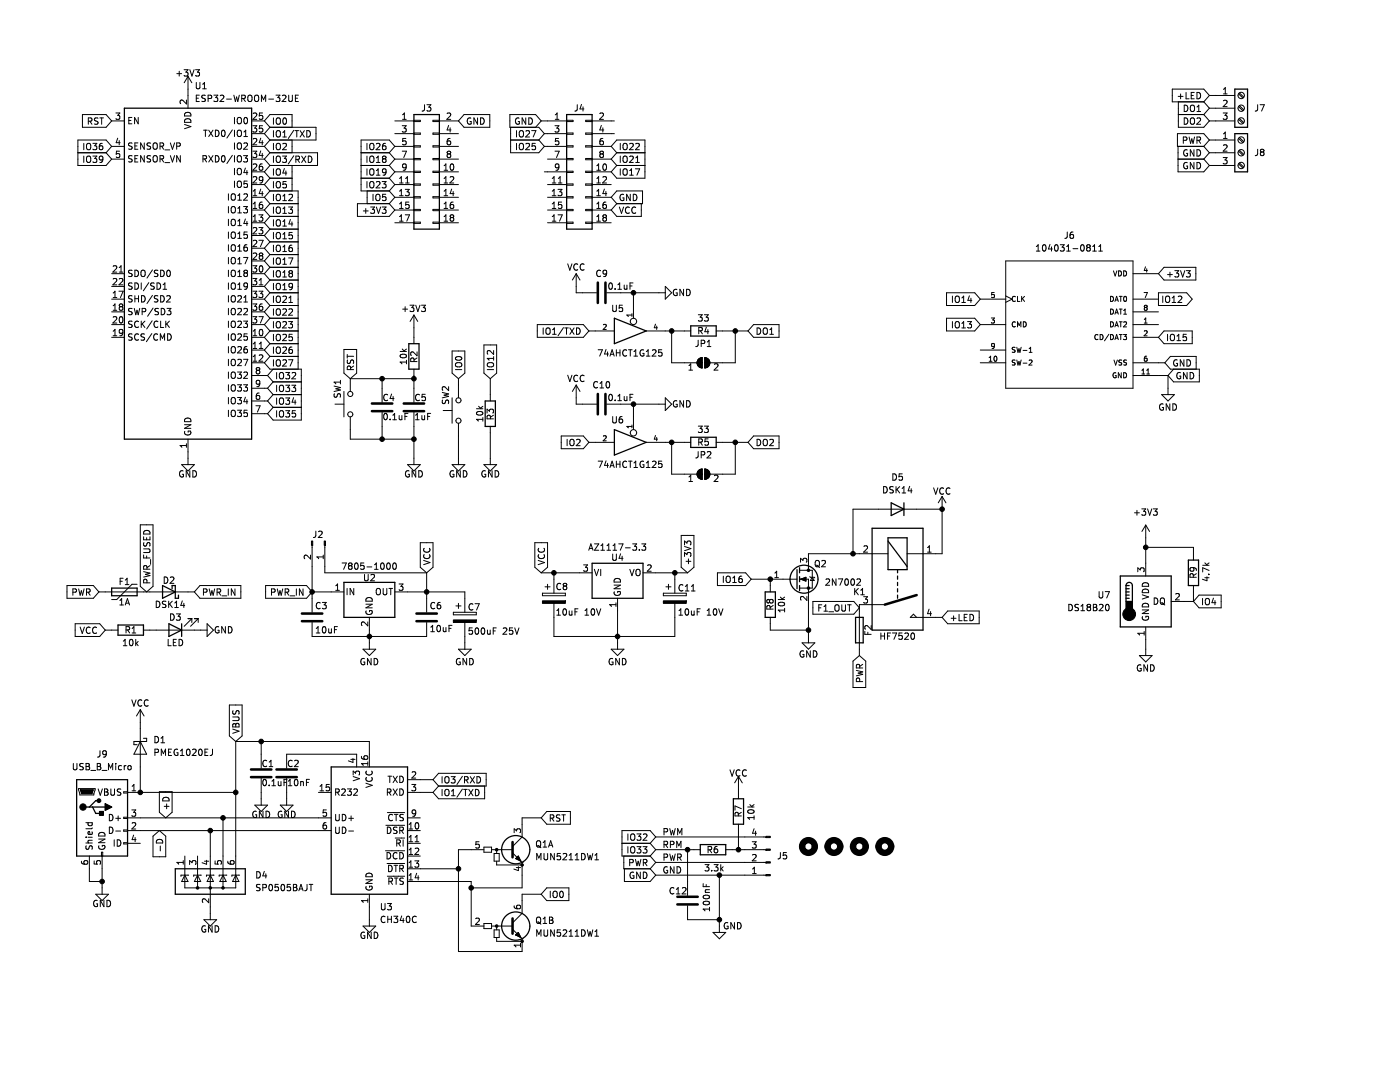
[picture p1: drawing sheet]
<svg xmlns="http://www.w3.org/2000/svg" width="279mm" height="216mm" viewBox="0 0 279 216" stroke-linecap="round" stroke-linejoin="round" font-family="sans-serif">
<path d="M.1 0h279.3v215.9h-279.3z" fill-rule="evenodd" fill="#fff" stroke="#fff" stroke-width=".2"/>
<g fill="none" stroke="#000" stroke-width=".2">
<path d="M35.3 14.7h1M35.8 14.2v1M36.7 13.9h.8l-.4 .5 .4 .1v.6l-.2 .1-.6-.1M37.2 20v.7l-.9-.7-.4 .2 .2 .5M37.5 15.2v6.4M37.5 15.2l-.7 1.3M37.5 15.2l.8 1.3M37.9 13.9l.4 1.3 .4-1.3M39 13.9h.8l-.4 .5 .4 .1v.6l-.2 .1-.6-.1M39.2 16.4v1.1l.2 .2h.4l.1-.2v-1.1M39.2 19.6h.4M39.8 19h-.6v1.3h.6"/>
<path d="M40.4 17.7h.8M40.4 16.8l.4-.4v1.3M41 19h-.5l-.2 .2 .1 .3 .5 .3v.3l-.2 .2-.4-.1M41.5 19.7l.6-.1 .1-.5-.7-.1v1.3M42.7 19h.8l-.5 .5 .4 .1v.5l-.2 .2-.5-.2M44 19.1l.4-.1 .3 .4-.8 .9h.8M45.2 19.8h1M46.7 19l.3 1.3 .2-.9 .3 .9 .3-1.3M48.2 19.7l.6-.1 .1-.5-.7-.1v1.3M48.5 19.7l.5 .6M49.5 19.2l.3-.2a.43 .43 0 0 1 .5 .4v.4a.42 .42 0 0 1-.4 .5 .42 .42 0 0 1-.4-.5zM50.8 19.2l.3-.2a.43 .43 0 0 1 .5 .4v.4a.42 .42 0 0 1-.4 .5 .42 .42 0 0 1-.4-.5z"/>
<path d="M53.6 19.8h1M55.1 19h.8l-.5 .5 .4 .1v.5l-.2 .2-.5-.2M56.3 19.1l.5-.1 .3 .4-.8 .9h.8M57.6 19v1l.3 .3h.2l.2-.3v-1M58.9 19.6h.5M59.6 19h-.7v1.3h.7M235.1 19.2h1M235.6 18.7v1M236.7 18.4v1.3h.6M237.7 19.1h.5M238.3 18.4h-.6v1.3h.6M238.9 18.4a.64 .64 0 0 1 .7 .7 .64 .64 0 0 1-.7 .6z"/>
<path d="M241.4 19.1h5M241.4 19.1l-1.2-1.3h-6.2v2.5h6.2M241.4 19.1l-1.2 1.2M244.2 17.8l.3-.3v1.2M244.2 18.7h.7M247.2 18.7l.8 .9M247.4 18.5l.8 .9M15.5 30.5h5.7M16.5 22.9h4.7l1.1 1.2-1.1 1.3h-4.7zM16.7 28.6v1.3M16.7 31.1v1.3M17.3 28.8l.3-.2a.43 .43 0 0 1 .5 .4v.5a.42 .42 0 0 1-.4 .4 .42 .42 0 0 1-.4-.4z"/>
<path d="M17.3 31.3l.3-.2a.43 .43 0 0 1 .5 .5v.4a.42 .42 0 0 1-.4 .4 .42 .42 0 0 1-.4-.4zM17.6 24.2l.6-.1 .1-.5-.7-.1v1.3M17.9 24.2l.5 .6M18.5 31.1h.8l-.4 .5 .4 .2v.5l-.2 .1-.6-.1M18.5 28.6h.8l-.4 .5 .4 .1v.6l-.2 .1-.6-.1M19.6 23.6l-.5-.1-.3 .3 .2 .3 .5 .2v.4l-.2 .1-.5-.1M19.9 23.5h.8M20.3 23.5v1.3M20.4 28.6l-.4 .1-.1 .2-.1 .7 .2 .3 .5-.1v-.5l-.1-.2h-.4l-.2 .2M20.5 31.7l-.2 .2h-.4l-.1-.2 .1-.4 .4-.2 .2 .3v.7l-.2 .3h-.4M21.2 30.5l1.1 1.3M22.3 24.1h2.5"/>
<path d="M22.3 29.2h2.5M22.3 31.8h2.5M22.3 29.2l-1.1-1.3h-5.7v5.1h5.7l1.1-1.2M22.3 29.2l-1.1 1.3M23.1 22.5h.8l-.4 .5 .4 .2v.5l-.2 .1-.6-.1M23.5 27.6l-.3 .9h.8M23.8 28v.9M23.9 30.2h-.7v.6l.2-.2 .4 .1 .1 .2v.4l-.2 .1-.5-.1M25.7 24h.4M26.3 23.4h-.6v1.3h.6M26.4 28.6l-.5-.1-.2 .1v.4l.6 .2 .1 .3-.3 .3-.5-.1M26.4 31.1h-.5l-.2 .1v.3l.6 .3 .1 .3-.3 .2h-.5"/>
<path d="M26.9 29.1h.4M26.9 31.7h.4M27.5 28.5h-.6v1.3h.6M27.5 31.1h-.6v1.2h.6M27.6 23.4v1.3l-.7-1.3v1.3M28.8 28.5v1.3l-.7-1.3v1.3M28.8 31.1v1.2l-.7-1.2v1.2M30.1 31.1h-.5l-.2 .1v.3l.5 .3 .2 .3-.3 .2h-.5M30.1 28.6l-.5-.1-.2 .1v.4l.5 .2 .2 .3-.3 .3-.5-.1M30.6 28.7l.2-.2a.43 .43 0 0 1 .6 .4v.5a.42 .42 0 0 1-.4 .4 .42 .42 0 0 1-.5-.4zM30.6 31.2l.2-.1a.43 .43 0 0 1 .6 .4v.4a.42 .42 0 0 1-.4 .4 .42 .42 0 0 1-.5-.4zM31.9 29.2l.6-.1 .1-.5-.7-.1v1.3"/>
<path d="M31.9 31.7h.6l.1-.5-.7-.1v1.2M32.2 29.2l.5 .6M32.2 31.7l.5 .6M32.9 29.9h1M32.9 32.4h1M34 28.5l.4 1.3 .4-1.3M34 31.1l.4 1.2 .4-1.2M35.3 29.2l.6-.1v-.5l-.6-.1v1.3M36 31.1v1.2l-.7-1.2v1.2M36.8 24.8l1.3 .5-1.3 .4M37 22.5a.66 .66 0 0 1 .8 0 .66 .66 0 0 1 .3 .6h-1.3zM37 23.8a.66 .66 0 0 1 .8-.1 .66 .66 0 0 1 .3 .7h-1.3z"/>
<path d="M40.5 31.7h.6l.1-.5-.7-.1v1.2M40.6 26h.8M40.8 31.7l.4 .6M41 26v1.2M41.7 31.1l.8 1.2M41.7 26l.8 1.2M42.5 31.1l-.8 1.2M42.5 26l-.8 1.2M43 26a.64 .64 0 0 1 .7 .6 .64 .64 0 0 1-.7 .6zM43 31.1a.64 .64 0 0 1 .7 .6 .64 .64 0 0 1-.7 .6zM44.3 26.1l.2-.1a.68 .68 0 0 1 .4 .6 .68 .68 0 0 1-.4 .6l-.3-.4zM44.3 31.2l.2-.1a.68 .68 0 0 1 .4 .6 .68 .68 0 0 1-.4 .6l-.3-.5z"/>
<path d="M45.6 38.7v1.2M46.2 38.9l.2-.2a.43 .43 0 0 1 .6 .4v.4a.42 .42 0 0 1-.4 .5 .42 .42 0 0 1-.5-.5zM46.4 31l-1.1 1.6M46.4 25.9l-1.1 1.6M46.8 23.4v1.3M46.8 26v1.2M46.8 28.5v1.3M46.8 31.1v1.2M46.8 33.6v1.3M46.8 36.1v1.3M47.4 23.6l.2-.2a.43 .43 0 0 1 .6 .5v.4a.42 .42 0 0 1-.4 .4 .42 .42 0 0 1-.5-.4zM47.4 28.7l.2-.2a.43 .43 0 0 1 .6 .4v.5a.42 .42 0 0 1-.4 .4 .42 .42 0 0 1-.5-.4z"/>
<path d="M47.4 26.2l.2-.2a.43 .43 0 0 1 .6 .4v.4a.42 .42 0 0 1-.4 .5 .42 .42 0 0 1-.5-.5zM47.4 31.2l.2-.1a.43 .43 0 0 1 .6 .4v.4a.42 .42 0 0 1-.4 .4 .42 .42 0 0 1-.5-.4zM47.4 33.8l.2-.2a.43 .43 0 0 1 .6 .4v.4a.42 .42 0 0 1-.4 .5 .42 .42 0 0 1-.5-.5zM47.4 36.3l.2-.2a.43 .43 0 0 1 .6 .5v.4a.42 .42 0 0 1-.4 .4 .42 .42 0 0 1-.5-.4zM47.5 39l.3-.3v1.2M47.5 39.9h.7M48.6 31.1h.8l-.4 .4 .3 .2v.5l-.1 .1-.6-.1M48.7 28.6l.5-.1 .2 .4-.8 .9h.8M48.7 38.8l.5-.1 .2 .3-.8 .9h.8M48.7 26.3l.3-.3v1.2M48.7 27.2h.7M48.8 23.6l.2-.2a.68 .68 0 0 1 .4 .7 .68 .68 0 0 1-.4 .6l-.3-.5z"/>
<path d="M49 33.5l-.3 .9h.8M49.3 34v.9M49.3 36.1h-.6v.6l.2-.1 .4 .1 .1 .2-.1 .4-.1 .1-.5-.1M50.2 24.1h2.6M50.2 34.3h2.6M50.2 36.8h2.6M50.2 39.4h2.6M50.2 26.7h2.6M50.2 29.2h2.6M50.2 31.8h2.6M50.5 25.1h.7l-.4 .5 .4 .1v.5l-.2 .2-.5-.2M50.5 30.2h.7l-.4 .4 .4 .2v.5l-.2 .1-.5-.1"/>
<path d="M50.5 22.7l.5-.2 .2 .4-.7 .9h.7M50.5 27.7l.5-.1 .2 .4-.7 .9h.7M50.5 32.8l.5-.1 .2 .4-.7 .9h.7M50.5 35.4l.5-.2 .2 .4-.7 .9h.7M50.5 39.1h.7M50.5 38.1l.4-.3v1.3M52 37.7l-.3 .9h.8M52 27.6l-.3 .9h.8M52 30.1l-.3 .9h.8M52.2 20.3v-1.3l.4 .9 .4-.9v1.3M52.3 32.7l-.3 .1-.2 .2-.1 .7 .3 .3 .4-.1 .1-.5-.2-.2h-.3l-.3 .2M52.3 28v.9"/>
<path d="M52.3 30.6v.8M52.3 38.2v.9M52.4 22.5h-.6l-.1 .7 .2-.2 .4 .1 .2 .2-.1 .4-.2 .1-.5-.1M52.4 25.1h-.6l-.1 .6 .2-.1h.4l.2 .2-.1 .4-.2 .2-.5-.2M52.5 35.8l-.3 .2h-.3l-.2-.2 .1-.4 .4-.2 .3 .3-.1 .7-.2 .3h-.3M52.8 24.1l1.1-1.2h4.4v2.5M52.8 24.1l1.1 1.3M52.8 29.2l1.1 1.3M52.8 36.8l1.1 1.3M52.8 34.3l1.1 1.3M52.8 31.8l1.1 1.2M52.8 26.7l1.1 1.2"/>
<path d="M52.8 39.4l1.1 1.2M53.9 38.1h5.6v35.6M53.9 25.4h9.2v2.5h-9.2M53.9 30.5h9.5v2.5h-9.5M53.9 27.9l-1.1 1.3M53.9 35.6h4.4M53.9 35.6l-1.1 1.2M53.9 33l-1.1 1.3M53.9 30.5l-1.1 1.3M53.9 25.4l-1.1 1.3M53.9 38.1l-1.1 1.3M54.6 23.5v1.3"/>
<path d="M54.6 26.1v1.2M54.6 28.6v1.3M54.6 31.1v1.3M54.6 33.7v1.3M54.6 36.2v1.3M54.6 38.8v1.2M55.2 28.8l.2-.2a.43 .43 0 0 1 .6 .4v.5a.42 .42 0 0 1-.5 .4 .42 .42 0 0 1-.4-.4zM55.2 33.9l.2-.2a.43 .43 0 0 1 .6 .4v.4a.42 .42 0 0 1-.5 .5 .42 .42 0 0 1-.4-.5zM55.2 36.4l.2-.2a.43 .43 0 0 1 .6 .4v.5a.42 .42 0 0 1-.5 .4 .42 .42 0 0 1-.4-.4zM55.2 31.3l.2-.2a.43 .43 0 0 1 .6 .5v.4a.42 .42 0 0 1-.5 .4 .42 .42 0 0 1-.4-.4zM55.2 23.7l.2-.2a.43 .43 0 0 1 .6 .4v.5a.42 .42 0 0 1-.5 .4 .42 .42 0 0 1-.4-.4zM55.2 38.9l.2-.1a.43 .43 0 0 1 .6 .4v.4a.42 .42 0 0 1-.5 .5 .42 .42 0 0 1-.4-.5z"/>
<path d="M55.2 26.2l.2-.1a.43 .43 0 0 1 .6 .4v.4a.42 .42 0 0 1-.5 .5 .42 .42 0 0 1-.4-.5zM56.4 31.1h.8l-.5 .5 .4 .2v.5l-.2 .1-.5-.1M56.4 26.4l.4-.3v1.2M56.4 39.1l.4-.3v1.2M56.4 28.7l.5-.1 .3 .4-.8 .9h.8M56.4 27.3h.8M56.6 23.6l.1-.1a.68 .68 0 0 1 .5 .7 .68 .68 0 0 1-.5 .6l-.3-.5zM56.7 33.6l-.3 .9h.8M57.1 34.1v.9M57.1 36.2h-.6l-.1 .6 .2-.1 .5 .1 .1 .2-.1 .4-.2 .1-.5-.1M57.7 38.9l.4-.1 .3 .3-.8 .9h.8M58.3 27.9v2.6"/>
<path d="M58.3 33v5.1M58.6 31.1l-1.1 1.6M58.6 26l-1.1 1.6M58.9 26.1h.7M59 31.8h.7v-.5l-.7-.2v1.3M59.2 26.1v1.2M59.3 31.8l.5 .6M59.9 26.1l.8 1.2M60.2 31.1l.8 1.3M60.7 26.1l-.8 1.2M61 31.1l-.8 1.3M61.2 26.1a.64 .64 0 0 1 .8 .6 .64 .64 0 0 1-.8 .6z"/>
<path d="M61.5 31.1a.64 .64 0 0 1 .8 .7 .64 .64 0 0 1-.8 .6zM72.1 30.5h5.6M72.1 33h5.6M72.1 35.6h5.6M73.2 28.6v1.3M73.2 31.1v1.3M73.2 33.7v1.3M73.2 36.2v1.3M73.3 38.1v2.5M73.8 31.3l.3-.2a.43 .43 0 0 1 .5 .5v.4a.42 .42 0 0 1-.4 .4 .42 .42 0 0 1-.4-.4zM73.8 33.9l.3-.2a.43 .43 0 0 1 .5 .4v.4a.42 .42 0 0 1-.4 .5 .42 .42 0 0 1-.4-.5zM73.8 36.4l.3-.2a.43 .43 0 0 1 .5 .4v.5a.42 .42 0 0 1-.4 .4 .42 .42 0 0 1-.4-.4z"/>
<path d="M73.8 28.8l.3-.2a.43 .43 0 0 1 .5 .4v.5a.42 .42 0 0 1-.4 .4 .42 .42 0 0 1-.4-.4zM74.4 38.8v1.2M75.1 38.9l.2-.1a.43 .43 0 0 1 .5 .4v.4a.42 .42 0 0 1-.4 .5 .42 .42 0 0 1-.4-.5zM75.1 28.7l.5-.1 .2 .4-.7 .9h.7M75.1 32.4h.7M75.1 31.5l.4-.4v1.3M75.1 36.3l.5-.1 .2 .4-.7 .9h.7M75.1 35h.7M75.1 34l.4-.3v1.3M76.3 36.2h.7l-.4 .5 .4 .1v.6l-.2 .1-.5-.1M76.6 31.7l-.3 .2v.3l.3 .2h.3l.1-.2v-.4l-.2-.1M76.6 31.7l-.3-.3 .3-.3 .3 .1 .1 .2-.2 .3"/>
<path d="M76.6 31.7h.2M76.9 28.6l-.3 .1-.2 .2-.1 .7 .3 .3 .4-.1v-.5l-.1-.2h-.3l-.3 .2M77 38.8h-.6l-.1 .6 .2-.2 .4 .1 .1 .2v.4l-.2 .1-.5-.1M77 34.2l-.2 .3-.4-.1-.1-.2 .1-.4 .4-.1 .2 .2v.8l-.2 .2-.4 .1M77.7 33l1.1 1.3M77.7 38.1l1.1 1.3M77.7 35.6l1.1 1.2M77.7 30.5l1.1 1.3M78.8 24.1h3.8M78.8 34.3h3.8M78.8 36.8h3.8M78.8 39.4h3.8"/>
<path d="M78.8 26.7h3.8M78.8 29.2h3.8M78.8 31.8h3.8M78.8 29.2l-1.1-1.3h-5.6v10.2h5.6M78.8 39.4l-1.1 1.2M78.8 36.8l-1.1 1.3M78.8 34.3l-1.1 1.3M78.8 31.8l-1.1 1.2M78.8 29.2l-1.1 1.3M79.7 36.5h.8M79.7 39.1h.8M79.7 35.6l.4-.4v1.3"/>
<path d="M79.7 38.1l.4-.3v1.3M80.3 25.1h.8l-.5 .5 .4 .1v.5l-.2 .2-.5-.2M80.3 30.2h.8l-.5 1.2M80.3 23.8h.8M80.3 22.9l.4-.4v1.3M80.9 37.8h.8l-.5 .5 .4 .1v.5l-.2 .2-.5-.2M80.9 36.5h.8M80.9 35.6l.4-.4v1.3M81 27.6h-.6l-.1 .6 .2-.1 .4 .1 .2 .2-.1 .4-.2 .1-.5-.1M81.1 33.2l-.3 .3-.3-.1-.2-.2 .1-.4 .4-.1 .3 .2-.1 .8-.2 .2-.3 .1M82.6 39.2h1.3v.3h-1.3zM82.6 36.7h1.3v.3h-1.3z"/>
<path d="M82.6 34.2h1.3v.2h-1.3zM82.6 31.6h1.3v.3h-1.3zM82.6 29.1h1.3v.2h-1.3zM82.6 26.5h1.3v.3h-1.3zM82.6 24h1.3v.3h-1.3zM84.7 20.9v1.1l-.5 .2M85.2 20.9h.8l-.4 .5 .3 .1v.5l-.1 .2-.6-.2M86.4 39.2h1.3v.3h-1.3zM86.4 36.7h1.3v.3h-1.3zM86.4 34.2h1.3v.2h-1.3zM86.4 31.6h1.3v.3h-1.3zM86.4 29.1h1.3v.2h-1.3z"/>
<path d="M86.4 26.5h1.3v.3h-1.3zM86.4 24h1.3v.3h-1.3zM87.7 24.1h3.8M87.7 34.3h3.8M87.7 36.8h3.8M87.7 39.4h3.8M87.7 26.7h3.8M87.7 29.2h3.8M87.7 31.8h3.8M88.6 33.1l.4-.4v1.3M88.6 35.6l.4-.4v1.3M88.6 38.1l.4-.3v1.3"/>
<path d="M88.6 34h.7M88.6 36.5h.7M88.6 39.1h.7M89.2 22.7l.5-.2 .3 .4-.8 .9h.8M89.5 30.7l-.3-.2 .3-.3h.2l.3 .2-.3 .3M89.5 30.7h.2M89.5 30.7l-.3 .3v.2l.3 .2h.3l.2-.2v-.2l-.3-.3M89.5 25l-.3 .9h.8M89.8 35.4l.5-.2 .3 .4-.8 .9h.8M89.8 27.6l-.3 .1-.2 .2-.1 .8 .3 .2 .4-.1 .1-.4-.2-.2-.3-.1-.3 .3M89.8 25.5v.9M90 32.8l.1-.1a.68 .68 0 0 1 .5 .6 .68 .68 0 0 1-.5 .7l-.3-.5z"/>
<path d="M90.1 37.7l-.3 .9h.8M90.4 38.2v.9M92.6 22.9h5.1v2.5h-5.1l-1.1-1.3zM94 23.6a.59 .59 0 0 0-.8 .6 .59 .59 0 0 0 .8 .5v-.4h-.2M95.3 23.5v1.3l-.7-1.3v1.3M95.9 23.5a.64 .64 0 0 1 .7 .7 .64 .64 0 0 1-.7 .6zM101.9 27.9h5.6M101.9 25.4v5.1h5.6l1.1-1.3M103.1 26.1v1.2M103.1 28.6v1.3M103.6 23.6a.59 .59 0 0 0-.7 .6 .59 .59 0 0 0 .7 .5l.1-.4h-.3M103.7 26.2l.2-.1a.43 .43 0 0 1 .6 .4v.4a.42 .42 0 0 1-.5 .5 .42 .42 0 0 1-.4-.5z"/>
<path d="M103.7 28.8l.2-.2a.43 .43 0 0 1 .6 .4v.5a.42 .42 0 0 1-.5 .4 .42 .42 0 0 1-.4-.4zM104.9 23.5v1.3l-.7-1.3v1.3M105 28.7l.4-.1 .3 .4-.8 .9h.8M105 26.2l.4-.1 .3 .3-.8 .9h.8M105.5 23.5a.64 .64 0 0 1 .8 .7 .64 .64 0 0 1-.8 .6zM106.1 26.1h.9l-.6 1.2M106.8 28.6h-.6v.6l.1-.1h.5l.1 .2-.1 .5-.2 .1-.4-.1M107.5 27.9l1.1 1.3M108 24.1h5.1M108 24.1l-1.1-1.2h-5.1v2.5h5.7l1.1 1.3M108 24.1l-1.1 1.3M108.6 34.3h4.5"/>
<path d="M108.6 26.7h4.5M108.6 29.2h4.5M108.6 26.7l-1.1 1.2M109.3 36.8h3.8M109.3 39.4h3.8M109.3 31.8h3.8M110.2 36.5h.7M110.2 35.6l.4-.4v1.3M110.2 38.1l.4-.3v1.3M110.2 39.1h.7M110.8 25.1h.7l-.4 .5 .4 .1v.5l-.2 .2-.5-.2M110.8 30.2h.8l-.5 1.2"/>
<path d="M110.8 23.8h.7M110.8 22.9l.4-.4v1.3M111.4 37.8h.7l-.4 .5 .4 .1v.5l-.2 .2-.5-.2M111.4 36.5h.7M111.4 35.6l.4-.4v1.3M111.5 27.6h-.6l-.1 .6 .2-.1 .4 .1 .1 .2v.4l-.2 .1-.5-.1M111.5 33.2l-.2 .3-.4-.1-.1-.2 .1-.4 .4-.1 .2 .2v.8l-.2 .2-.4 .1M113.1 24h1.3v.3h-1.3zM113.1 26.5h1.3v.3h-1.3zM113.1 29.1h1.3v.2h-1.3zM113.1 31.6h1.3v.3h-1.3zM113.1 34.2h1.3v.2h-1.3z"/>
<path d="M113.1 36.7h1.3v.3h-1.3zM113.1 39.2h1.3v.3h-1.3zM115.2 20.9l-.1 1.1-.4 .2M116 20.8l-.3 .9h.8M116.4 21.3v.9M116.9 39.2h1.3v.3h-1.3zM116.9 36.7h1.3v.3h-1.3zM116.9 34.2h1.3v.2h-1.3zM116.9 31.6h1.3v.3h-1.3zM116.9 29.1h1.3v.2h-1.3zM116.9 26.5h1.3v.3h-1.3zM116.9 24h1.3v.3h-1.3z"/>
<path d="M118.2 24.1h4.4M118.2 34.3h3.8M118.2 36.8h3.8M118.2 39.4h3.8M118.2 26.7h4.4M118.2 29.2h3.8M118.2 31.8h3.8M119.1 34h.7M119.1 33.1l.4-.4v1.3M119.1 35.6l.4-.4v1.3M119.1 38.1l.4-.3v1.3M119.1 36.5h.7"/>
<path d="M119.1 39.1h.7M119.7 22.7l.5-.2 .2 .4-.8 .9h.8M120 30.7l-.3-.2 .3-.3h.3l.1 .2-.2 .3M120 30.7l-.3 .3v.2l.3 .2h.3l.1-.2v-.4l-.2-.1M120 30.7h.2M120 25l-.3 .9h.8M120.3 35.4l.5-.2 .2 .4-.7 .9h.7M120.3 25.5v.9M120.3 27.6l-.3 .1-.2 .2-.1 .8 .3 .2 .4-.1v-.4l-.1-.2-.3-.1-.3 .3M120.4 32.8l.2-.1a.68 .68 0 0 1 .5 .6 .68 .68 0 0 1-.5 .7l-.3-.5zM120.6 37.7l-.3 .9h.8M120.9 38.2v.9"/>
<path d="M122 29.2l1.1-1.3h5.6v7.7h-5.6l-1.1-1.3M122 39.4l1.1-1.3h5.1v2.5h-5.1M122 31.8l1.1 1.2M122 39.4l1.1 1.2M122 29.2l1.1 1.3M123.1 30.5h5.6M123.1 33h5.6M123.1 33l-1.1 1.3M123.1 30.5l-1.1 1.3M123.8 28.6v1.3M123.8 31.1v1.3M123.8 33.7v1.3"/>
<path d="M124.4 28.8l.2-.2a.43 .43 0 0 1 .6 .4v.5a.42 .42 0 0 1-.4 .4 .42 .42 0 0 1-.5-.4zM124.4 31.3l.2-.2a.43 .43 0 0 1 .6 .5v.4a.42 .42 0 0 1-.4 .4 .42 .42 0 0 1-.5-.4zM124.4 33.9l.2-.2a.43 .43 0 0 1 .6 .4v.4a.42 .42 0 0 1-.4 .5 .42 .42 0 0 1-.5-.5zM124.5 38.8a.59 .59 0 0 0-.8 .6 .59 .59 0 0 0 .8 .6v-.5h-.2M125.7 28.7l.4-.1 .3 .4-.8 .9h.8M125.7 31.3l.4-.2 .3 .4-.8 .9h.8M125.7 35h.7M125.7 34l.3-.3v1.3M125.8 38.8v1.2l-.7-1.2v1.2M126.4 38.8a.64 .64 0 0 1 .7 .6 .64 .64 0 0 1-.7 .6zM126.8 33.7h.9l-.6 1.3M126.9 28.7l.5-.1 .2 .4-.8 .9h.8"/>
<path d="M126.9 32.4h.7M126.9 31.5l.3-.4v1.3M235.1 29.2v5.1h5.1l1.2-1.3M235.1 31.7h5.1M235.2 22.9h5M235.2 20.3v5.1h5l1.2-1.3M236.2 28l.6-.1v-.4l-.6-.2v1.3M236.3 21a.64 .64 0 0 1 .8 .6 .64 .64 0 0 1-.8 .7zM236.3 23.5a.64 .64 0 0 1 .8 .7 .64 .64 0 0 1-.8 .6zM236.9 29.9a.59 .59 0 0 0-.7 .6 .59 .59 0 0 0 .7 .6l.1-.5h-.2M236.9 32.5a.59 .59 0 0 0-.7 .6 .59 .59 0 0 0 .7 .5l.1-.5h-.2M237.3 27.3l.3 1.3 .3-.9 .2 .9 .3-1.3"/>
<path d="M237.6 23.7l.3-.2a.43 .43 0 0 1 .5 .4v.5a.42 .42 0 0 1-.4 .4 .42 .42 0 0 1-.4-.4zM237.6 21.2l.3-.2a.43 .43 0 0 1 .5 .4v.4a.42 .42 0 0 1-.4 .5 .42 .42 0 0 1-.4-.5zM238.3 29.9v1.2l-.7-1.2v1.2M238.3 32.4v1.3l-.7-1.3v1.3M238.9 28l.6-.1v-.4l-.6-.2v1.3M238.9 21.3l.3-.3v1.3M238.9 29.9a.64 .64 0 0 1 .7 .6 .64 .64 0 0 1-.7 .6zM238.9 32.4a.64 .64 0 0 1 .7 .7 .64 .64 0 0 1-.7 .6zM238.9 23.6l.5-.1 .2 .4-.8 .9h.8M238.9 22.3h.7M239.2 28l.4 .6M240.2 31.7l1.2 1.3"/>
<path d="M240.2 29.2l1.2 1.3M240.2 20.3l1.2 1.3M240.2 22.9l1.2 1.2M241.4 24.1h5M241.4 27.9l-1.2-1.2h-5.2v2.5h5.2M241.4 21.6h5M241.4 27.9h5M241.4 30.5h5M241.4 33h5M241.4 30.5l-1.2 1.3M241.4 27.9l-1.2 1.3M241.4 21.6l-1.2 1.3"/>
<path d="M244.1 22.5h.8l-.4 .5 .3 .2v.5l-.1 .1-.6-.1M244.1 31.4h.8l-.4 .5 .3 .1v.6l-.1 .1-.6-.1M244.2 27.6h.7M244.2 29l.5-.1 .2 .4-.8 .9h.8M244.2 26.7l.3-.3v1.2M244.2 20.1l.5-.1 .2 .4-.8 .9h.8M247.2 23.8l.8 .8M247.2 21.3l.8 .8M247.2 32.7l.8 .8M247.2 30.1l.8 .9M247.2 27.6l.8 .8M247.4 23.6l.8 .9"/>
<path d="M247.4 21.1l.8 .8M247.4 32.5l.8 .9M247.4 30l.8 .8M247.4 27.4l.8 .9M251 20.9l-.1 1.1-.4 .2M251 29.8l-.1 1.1-.4 .2M251.5 20.9h.8l-.5 1.3M251.8 30.3l-.3-.2 .3-.3h.3l.2 .2-.3 .3M251.8 30.3l-.3 .3v.2l.3 .3 .3-.1 .2-.2-.1-.4-.2-.1M251.8 30.3h.2M22.3 54.6h2.5M22.3 59.7h2.5"/>
<path d="M22.3 57.2h2.5M22.6 59.4h.7M22.6 55.7l.5-.1 .2 .3-.8 .9h.8M22.6 53.1l.5-.1 .2 .4-.8 .9h.8M22.6 58.5l.3-.4v1.3M23.7 58.1h.9l-.6 1.3M23.8 53.4l.4-.4v1.3M23.8 55.7l.5-.1 .2 .3-.8 .9h.8M23.8 54.3h.7M26.4 54l-.5-.1-.2 .1v.4l.6 .2 .1 .3-.3 .3-.5-.1M26.4 56.5h-.5l-.2 .1v.3l.6 .3 .1 .3-.3 .2h-.5M26.4 59.1l-.5-.1-.2 .1v.4l.6 .2 .1 .3-.3 .3-.5-.1"/>
<path d="M26.9 53.9a.64 .64 0 0 1 .7 .6 .64 .64 0 0 1-.7 .7zM26.9 56.5a.64 .64 0 0 1 .7 .6 .64 .64 0 0 1-.7 .6zM26.9 59v1.3M26.9 59.6h.7M27.6 59v1.3M28.2 54.1l.2-.2a.43 .43 0 0 1 .6 .4v.5a.42 .42 0 0 1-.4 .4 .42 .42 0 0 1-.5-.4zM28.2 56.5v1.2M28.2 59a.64 .64 0 0 1 .8 .6 .64 .64 0 0 1-.8 .7zM29.7 56.4l-1.1 1.6M30.4 58.9l-1.1 1.7M30.4 53.9l-1.1 1.6M30.8 56.5h-.5l-.2 .2 .1 .3 .5 .2v.4l-.2 .1h-.4"/>
<path d="M31.3 56.5a.64 .64 0 0 1 .8 .6 .64 .64 0 0 1-.8 .6zM31.5 54l-.5-.1-.2 .3 .1 .3 .6 .2v.4l-.2 .1-.5-.1M31.5 59.1l-.5-.1-.2 .2 .1 .3 .6 .3v.3l-.2 .2-.5-.1M32.1 53.9a.64 .64 0 0 1 .7 .6 .64 .64 0 0 1-.7 .7zM32.1 59a.64 .64 0 0 1 .7 .6 .64 .64 0 0 1-.7 .7zM32.5 57.7h.8M32.5 56.8l.4-.3v1.2M33.3 59.1l.5-.1 .2 .4-.8 .9h.8M33.4 54l.2-.1a.68 .68 0 0 1 .4 .6 .68 .68 0 0 1-.4 .7l-.3-.5zM45.6 41.2v1.3M45.6 43.8v1.2M45.6 46.3v1.3"/>
<path d="M45.6 48.8v1.3M45.6 51.4v1.2M45.6 53.9v1.3M45.6 56.5v1.2M45.6 59v1.3M46.2 54.1l.2-.2a.43 .43 0 0 1 .6 .4v.5a.42 .42 0 0 1-.4 .4 .42 .42 0 0 1-.5-.4zM46.2 51.6l.2-.2a.43 .43 0 0 1 .6 .4v.4a.42 .42 0 0 1-.4 .5 .42 .42 0 0 1-.5-.5zM46.2 56.6l.2-.1a.43 .43 0 0 1 .6 .4v.4a.42 .42 0 0 1-.4 .4 .42 .42 0 0 1-.5-.4zM46.2 59.2l.2-.2a.43 .43 0 0 1 .6 .4v.4a.42 .42 0 0 1-.4 .5 .42 .42 0 0 1-.5-.5zM46.2 46.5l.2-.2a.43 .43 0 0 1 .6 .4v.4a.42 .42 0 0 1-.4 .5 .42 .42 0 0 1-.5-.5zM46.2 49l.2-.2a.43 .43 0 0 1 .6 .5v.4a.42 .42 0 0 1-.4 .4 .42 .42 0 0 1-.5-.4zM46.2 41.4l.2-.2a.43 .43 0 0 1 .6 .4v.5a.42 .42 0 0 1-.4 .4 .42 .42 0 0 1-.5-.4z"/>
<path d="M46.2 43.9l.2-.1a.43 .43 0 0 1 .6 .4v.4a.42 .42 0 0 1-.4 .4 .42 .42 0 0 1-.5-.4zM47.5 52.6h.7M47.5 55.2h.7M47.5 57.7h.7M47.5 59.1l.4-.1 .3 .4-.8 .9h.8M47.5 47.6h.7M47.5 50.1h.7M47.5 45h.7M47.5 41.6l.3-.4v1.3M47.5 44.1l.3-.3v1.2M47.5 46.7l.3-.4v1.3M47.5 49.2l.3-.4v1.3"/>
<path d="M47.5 51.7l.3-.3v1.2M47.5 54.3l.3-.4v1.3M47.5 56.8l.3-.3v1.2M47.5 42.5h.7M48.6 41.2h.8l-.4 .5 .3 .1v.6l-.1 .1-.6-.1M48.6 51.4h.9l-.6 1.2M48.7 59.4l.3-.4v1.3M48.9 54.5l-.2-.3 .2-.3h.3l.2 .3-.2 .3M48.9 54.5l-.2 .2v.2l.2 .3h.3l.2-.3-.1-.3-.1-.1M48.9 54.5h.3M49 43.7l-.3 .9h.8M49.3 48.8l-.4 .1-.2 .2v.8l.2 .2 .4-.1 .1-.4-.1-.2-.4-.1-.2 .3"/>
<path d="M49.3 44.2v.8M49.3 46.3h-.6v.6l.2-.1h.4l.1 .2-.1 .4-.1 .2-.5-.2M49.4 57l-.2 .2h-.4l-.1-.2v-.4l.5-.1 .2 .2-.1 .7-.1 .3h-.4M50.2 41.9h2.6M50.2 44.5h2.6M50.2 52.1h2.6M50.2 54.6h2.6M50.2 59.7h2.6M50.2 57.2h2.6M50.2 47h2.6M50.2 49.5h2.6M50.5 58.1h.7l-.4 .5 .4 .1v.6l-.2 .1-.5-.1"/>
<path d="M50.5 53h.7l-.4 .5 .4 .1v.6l-.2 .1-.5-.1M50.5 55.6h.7l-.4 .4 .4 .2v.5l-.2 .1-.5-.1M50.5 45.5l.5-.1 .2 .4-.7 .9h.7M50.5 48.1l.5-.2 .2 .4-.7 .9h.7M50.5 50.6l.5-.1 .2 .3-.7 1h.7M50.5 41.6h.7M50.5 44.1h.7M50.5 40.7l.4-.4v1.3M50.5 43.2l.4-.3v1.2M51.7 42.9h.8l-.5 .4 .4 .2v.5l-.2 .1-.5-.1M51.7 45.4h.8l-.5 .5 .4 .1v.6l-.2 .1-.5-.1M51.7 58.1h.8l-.5 .5 .4 .1v.6l-.2 .1-.5-.1"/>
<path d="M51.7 47.9h.8l-.5 1.3M51.7 55.9l.4-.3v1.2M51.7 56.8h.8M51.9 53.1l.1-.1a.68 .68 0 0 1 .5 .7 .68 .68 0 0 1-.5 .6l-.3-.5zM52 51l-.3-.2 .3-.3h.2l.3 .2-.3 .3M52 51l-.3 .3 .1 .3 .2 .2h.2l.3-.3-.1-.3-.2-.2M52 51h.2M52.3 40.3l-.3 .1-.2 .2-.1 .8 .3 .2 .4-.1 .1-.4-.2-.2-.3-.1-.3 .3M52.8 41.9l1.1 1.3M52.8 52.1l1.1 1.2M52.8 47l1.1 1.3M52.8 49.5l1.1 1.3"/>
<path d="M52.8 44.5l1.1 1.2M52.8 57.2l1.1 1.2M52.8 59.7l1.1 1.3M52.8 54.6l1.1 1.3M53.9 58.4h5.6M53.9 40.6h5.6M53.9 43.2h5.6M53.9 40.6l-1.1 1.3M53.9 53.3h5.6M53.9 50.8h5.6M53.9 50.8l-1.1 1.3M53.9 48.3h5.6"/>
<path d="M53.9 45.7h5.6M53.9 45.7l-1.1 1.3M53.9 48.3l-1.1 1.2M53.9 43.2l-1.1 1.3M53.9 55.9h5.6M53.9 55.9l-1.1 1.3M53.9 58.4l-1.1 1.3M53.9 53.3l-1.1 1.3M54.6 41.3v1.3M54.6 43.8v1.3M54.6 46.4v1.3M54.6 48.9v1.3"/>
<path d="M54.6 51.5v1.2M54.6 54v1.3M54.6 56.5v1.3M54.6 59.1v1.3M55.2 54.2l.2-.2a.43 .43 0 0 1 .6 .4v.5a.42 .42 0 0 1-.5 .4 .42 .42 0 0 1-.4-.4zM55.2 46.6l.2-.2a.43 .43 0 0 1 .6 .4v.4a.42 .42 0 0 1-.5 .5 .42 .42 0 0 1-.4-.5zM55.2 44l.2-.2a.43 .43 0 0 1 .6 .5v.4a.42 .42 0 0 1-.5 .4 .42 .42 0 0 1-.4-.4zM55.2 49.1l.2-.2a.43 .43 0 0 1 .6 .4v.5a.42 .42 0 0 1-.5 .4 .42 .42 0 0 1-.4-.4zM55.2 41.5l.2-.2a.43 .43 0 0 1 .6 .4v.5a.42 .42 0 0 1-.5 .4 .42 .42 0 0 1-.4-.4zM55.2 51.6l.2-.1a.43 .43 0 0 1 .6 .4v.4a.42 .42 0 0 1-.5 .5 .42 .42 0 0 1-.4-.5zM55.2 56.7l.2-.2a.43 .43 0 0 1 .6 .5v.4a.42 .42 0 0 1-.5 .4 .42 .42 0 0 1-.4-.4zM55.2 59.3l.2-.2a.43 .43 0 0 1 .6 .4v.4a.42 .42 0 0 1-.5 .5 .42 .42 0 0 1-.4-.5z"/>
<path d="M56.4 41.7l.4-.4v1.3M56.4 44.2l.4-.4v1.3M56.4 46.7l.4-.3v1.3M56.4 49.3l.4-.4v1.3M56.4 51.8l.4-.3v1.2M56.4 54.4l.4-.4v1.3M56.4 56.9l.4-.4v1.3M56.4 59.2l.5-.1 .3 .3-.8 1h.8M56.4 40h.8M56.4 42.6h.8M56.4 52.7h.8M56.4 47.7h.8"/>
<path d="M56.4 50.2h.8M56.4 45.1h.8M56.4 57.8h.8M56.4 55.3h.8M57.6 41.3h.8l-.4 .5 .3 .1v.6l-.2 .1-.5-.1M57.6 51.5h.8l-.5 1.2M57.7 59.4l.3-.3v1.3M57.9 54.5l-.2-.2 .2-.3 .4 .1 .1 .1-.3 .3M57.9 54.5l-.2 .3v.2l.2 .3h.2l.3-.3-.1-.3-.2-.2M57.9 54.5h.2M58 43.8l-.3 .9h.7M58.3 48.9l-.4 .1-.2 .2v.8l.2 .2 .4-.1 .1-.4-.1-.2-.4-.1-.2 .3"/>
<path d="M58.3 44.3v.8M58.3 46.4h-.6v.6l.1-.1h.5l.1 .2-.1 .4-.2 .2-.4-.2M58.4 57.1l-.3 .2h-.3l-.1-.2v-.4l.4-.2 .3 .3-.1 .7-.2 .3h-.3M72.5 42.1h1M73 41.6v1M74 41.3h.7l-.4 .5 .4 .1v.6l-.2 .1-.5-.1M75.1 41.3l.4 1.3 .5-1.3M76.3 41.3h.7l-.4 .5 .4 .1v.6l-.2 .1-.5-.1M77.7 40.6h-6.4v2.6h6.4l1.1-1.3M77.7 40.6l1.1 1.3M78.8 41.9h3.8M78.8 44.5h3.8"/>
<path d="M79.7 41.6h.8M79.7 44.1h.8M79.7 40.7l.4-.4v1.3M79.7 43.2l.4-.3v1.2M80.9 42.9h.8l-.5 1.2M81.6 40.3h-.6l-.1 .6 .2-.1 .4 .1 .2 .2-.1 .4-.2 .1-.5-.1M82.6 44.3h1.3v.3h-1.3zM82.6 41.8h1.3v.2h-1.3zM86.4 44.3h1.3v.3h-1.3zM86.4 41.8h1.3v.2h-1.3zM87.7 41.9h3.8M87.7 44.5h3.8"/>
<path d="M88.6 40.7l.4-.4v1.3M88.6 43.2l.4-.3v1.2M88.6 41.6h.7M88.6 44.1h.7M90.1 43.4l-.3-.2 .3-.3h.2l.3 .2-.3 .3M90.1 43.4l-.3 .3 .1 .3 .2 .1h.2l.3-.2-.1-.4-.2-.1M90.1 43.4h.2M90.4 40.3l-.3 .1-.2 .2-.1 .8 .3 .2 .4-.1 .1-.4-.2-.2-.3-.1-.3 .3M109.3 41.9h3.8M109.3 44.5h3.8M110.2 40.7l.4-.4v1.3M110.2 43.2l.4-.3v1.2"/>
<path d="M110.2 41.6h.7M110.2 44.1h.7M111.4 42.9h.8l-.5 1.2M112.1 40.3h-.6l-.1 .6 .2-.1 .4 .1 .1 .2v.4l-.2 .1-.5-.1M113.1 41.8h1.3v.2h-1.3zM113.1 44.3h1.3v.3h-1.3zM113.3 52.6l.4 1.3 .4-1.3M115 54.6l-.8 1.3M115 54.6v3.8h4.1M115 54.6l.8 1.3M115.3 52.8a.6 .6 0 0 0-.8 .4 .6 .6 0 0 0 .6 .7l.2-.1M116.6 52.8a.6 .6 0 0 0-.9 .4 .6 .6 0 0 0 .6 .7l.3-.1"/>
<path d="M116.9 44.3h1.3v.3h-1.3zM116.9 41.8h1.3v.2h-1.3zM118.2 41.9h3.8M118.2 44.5h3.8M119.1 40.7l.4-.4v1.3M119.1 43.2l.4-.3v1.2M119.1 41.6h.7M119.1 44.1h.7M119.9 54a.6 .6 0 0 0-.9 .5 .6 .6 0 0 0 .6 .7l.3-.1M120.6 43.4l-.3-.2 .3-.3h.2l.2 .2-.2 .3M120.6 43.4l-.3 .3 .1 .3 .2 .1h.2l.2-.2v-.4l-.2-.1M120.6 43.4h.2"/>
<path d="M120.9 40.3l-.3 .1-.2 .2-.1 .8 .3 .2 .4-.1v-.4l-.1-.2-.3-.1-.3 .3M121.1 54.5l-.3 .2-.3-.1-.2-.1 .1-.5 .4-.1 .3 .3-.1 .7-.2 .2-.3 .1M121.1 58.4h11.7M121.6 56.6l.2-.1a.68 .68 0 0 1 .4 .6 .68 .68 0 0 1-.4 .6l-.3-.5zM122.8 57.6v.1M123.1 40.6l-1.1 1.3M123.3 57.7h.7M123.3 56.8l.4-.3v1.2M123.6 41.3l.4 1.3 .5-1.3M124.6 56.9v.8l.5-.1M125.1 56.9v.8M125.6 41.4a.6 .6 0 0 0-.8 .4 .6 .6 0 0 0 .6 .8l.2-.1"/>
<path d="M125.7 57.1h.4M126.3 56.5h-.6v1.2M126.4 58.4v5.1M126.9 41.4a.6 .6 0 0 0-.9 .4 .6 .6 0 0 0 .6 .8l.3-.1M128 40.6v2.6h-4.9l-1.1-1.3M132.8 57.2l1.2 1.2-1.2 1.3zM135.1 57.8a.59 .59 0 0 0-.7 .6 .59 .59 0 0 0 .7 .5v-.4h-.2M136.4 57.7v1.3l-.7-1.3v1.3M137 57.7a.64 .64 0 0 1 .8 .7 .64 .64 0 0 1-.8 .6zM188.9 58.4h5.6l1.1 1.3-1.1 1.3h-5.6zM190.1 59.1v1.3M190.7 59.3l.2-.2a.43 .43 0 0 1 .6 .4v.4a.42 .42 0 0 1-.5 .5 .42 .42 0 0 1-.4-.5z"/>
<path d="M192 59.4l.3-.3v1.3M193.5 59l-.3 .9h.7M193.8 59.5v.9M195.6 59.7h5.1M198.4 58.4h-.5v.5l.5-.1v.5h-.5M200.7 52.1h25.4v25.4h-25.4zM200.7 59.1l1.3 .6-1.3 .6M202.6 59.2a.45 .45 0 0 0-.6 .4 .45 .45 0 0 0 .6 .5M203.1 59.1v1h.5M203.9 59.1v1M204 59.6l.5 .5M204.5 59.1l-.6 .6"/>
<path d="M206.8 50.1h.8M206.8 49.2l.4-.4v1.3M208.2 49l.1-.2a.68 .68 0 0 1 .5 .7 .68 .68 0 0 1-.5 .6l-.3-.5zM209.5 48.8l-.3 .9h.8M209.8 49.3v.8M210.6 49l.2-.2a.68 .68 0 0 1 .4 .7 .68 .68 0 0 1-.4 .6l-.3-.5zM211.6 48.8h.8l-.4 .5 .3 .1v.6l-.2 .1-.5-.1M212.9 50.1h.7M212.9 49.2l.3-.4v1.3M213 46.3l-.1 1.1-.4 .2M214.1 46.3l-.3 .1-.2 .2-.1 .7 .3 .3 .4-.2 .1-.4-.2-.2h-.3l-.3 .2M214.1 49.6h1"/>
<path d="M215.8 49l.2-.2a.68 .68 0 0 1 .4 .7 .68 .68 0 0 1-.4 .6l-.3-.5zM217.1 49.4l-.2 .2v.3l.2 .2 .4-.1 .1-.1v-.3l-.3-.2M217.1 49.4l-.2-.3 .2-.3 .4 .1 .1 .2-.3 .3M217.1 49.4h.2M218.1 50.1h.7M218.1 49.2l.3-.4v1.3M219.3 50.1h.7M219.3 49.2l.3-.4v1.3M221.6 59.1a.51 .51 0 0 1 .6 .5 .51 .51 0 0 1-.6 .5zM222.2 54.1l.4 1 .3-1M222.6 59.9h.5M223.2 54.1a.51 .51 0 0 1 .6 .5 .51 .51 0 0 1-.6 .5z"/>
<path d="M223.4 59.1h.6M223.7 59.1v1M224.3 54.1a.51 .51 0 0 1 .5 .5 .51 .51 0 0 1-.5 .5zM224.3 59.2l.2-.1a.49 .49 0 0 1 .4 .6 .49 .49 0 0 1-.5 .4l-.1-.3zM226.1 54.6h5.1M226.1 59.7h5.1M228.3 58.4h.7l-.4 1M228.6 53.2l-.2 .8h.6M228.8 53.6v.7M231.2 58.4h5.6l1.1 1.3-1.1 1.3h-5.6zM232.1 59.1v1.3M232.3 53.3h6.4v2.6h-6.4l-1.1-1.3z"/>
<path d="M232.7 59.3l.2-.2a.43 .43 0 0 1 .5 .4v.4a.42 .42 0 0 1-.4 .5 .42 .42 0 0 1-.4-.5zM233 54.8h1M233.5 54.3v1M233.9 59.4l.4-.3v1.3M234.5 54h.7l-.4 .5 .4 .1v.6l-.2 .1-.5-.1M235.1 59.2l.5-.1 .3 .3-.8 1h.8M235.6 54l.4 1.3 .5-1.3M236.8 54h.7l-.4 .5 .4 .1v.6l-.2 .1-.5-.1M22.3 64.8h2.5M22.3 67.3h2.5M22.3 62.2h2.5M22.6 63.3l.5-.1 .2 .3-.8 1h.8"/>
<path d="M22.6 67h.7M22.6 61.9h.7M22.6 61l.3-.4v1.3M22.6 66.1l.3-.4v1.3M23.9 63.3l.2-.1a.68 .68 0 0 1 .4 .6 .68 .68 0 0 1-.4 .7l-.3-.5zM24 61.2l-.2 .2 .1 .4 .1 .1h.3l.2-.2v-.4l-.2-.1M24 61.2l-.2-.3 .2-.3h.3l.2 .3-.2 .3M24 61.2h.3M24.5 66.3l-.2 .2h-.4l-.1-.2 .1-.5 .4-.1 .2 .3v.7l-.2 .2-.4 .1M26.4 61.6l-.5-.1-.2 .2v.3l.6 .3 .1 .3-.3 .2-.5-.1M26.4 64.1h-.5l-.2 .1v.4l.6 .2 .1 .3-.3 .2h-.5M26.4 66.7l-.5-.1-.2 .1v.4l.6 .2 .1 .3-.3 .3-.5-.1"/>
<path d="M26.8 61.5l.3 1.3 .2-.9 .3 .9 .3-1.3M27.6 64.2a.6 .6 0 0 0-.8 .4 .6 .6 0 0 0 .6 .7l.2-.1M27.6 66.7a.6 .6 0 0 0-.8 .5 .6 .6 0 0 0 .6 .7l.2-.1M28.2 64.1v1.2M28.4 62.2l.6-.1v-.4l-.6-.2v1.3M28.4 64.6l.5 .7M28.9 66.7l-.5-.1-.2 .1v.4l.5 .2 .2 .3-.3 .3-.5-.1M28.9 64.1l-.7 .7M30.3 66.6l-1.1 1.6M30.4 64l-1.1 1.6M30.5 61.5l-1 1.6M31.5 66.7a.6 .6 0 0 0-.9 .5 .6 .6 0 0 0 .6 .7l.3-.1"/>
<path d="M31.5 64.2a.6 .6 0 0 0-.8 .4 .6 .6 0 0 0 .6 .7l.2-.1M31.6 61.6l-.4-.1-.2 .2v.3l.5 .3 .1 .3-.2 .2-.5-.1M32 67.9v-1.3l.4 .9 .4-.9v1.3M32.1 64.1v1.2h.6M32.2 61.5a.64 .64 0 0 1 .7 .7 .64 .64 0 0 1-.7 .6zM33.1 64.1v1.2M33.3 64.6l.5 .7M33.3 61.5h.8l-.4 .5 .4 .1v.6l-.2 .1-.6-.1M33.4 66.6a.64 .64 0 0 1 .8 .6 .64 .64 0 0 1-.8 .7zM33.8 64.1l-.7 .7M45.6 61.5v1.3M45.6 64.1v1.2"/>
<path d="M45.6 66.6v1.3M45.6 69.2v1.2M45.6 71.7v1.3M45.6 74.2v1.3M45.6 76.8v1.2M45.6 79.3v1.3M46.2 77l.2-.2a.43 .43 0 0 1 .6 .4v.4a.42 .42 0 0 1-.4 .5 .42 .42 0 0 1-.5-.5zM46.2 71.9l.2-.2a.43 .43 0 0 1 .6 .4v.4a.42 .42 0 0 1-.4 .5 .42 .42 0 0 1-.5-.5zM46.2 64.3l.2-.2a.43 .43 0 0 1 .6 .4v.4a.42 .42 0 0 1-.4 .5 .42 .42 0 0 1-.5-.5zM46.2 61.7l.2-.2a.43 .43 0 0 1 .6 .5v.4a.42 .42 0 0 1-.4 .4 .42 .42 0 0 1-.5-.4zM46.2 69.3l.2-.1a.43 .43 0 0 1 .6 .4v.4a.42 .42 0 0 1-.4 .4 .42 .42 0 0 1-.5-.4zM46.2 66.8l.2-.2a.43 .43 0 0 1 .6 .4v.5a.42 .42 0 0 1-.4 .4 .42 .42 0 0 1-.5-.4z"/>
<path d="M46.2 74.4l.2-.2a.43 .43 0 0 1 .6 .5v.4a.42 .42 0 0 1-.4 .4 .42 .42 0 0 1-.5-.4zM46.2 79.5l.2-.2a.43 .43 0 0 1 .6 .4v.5a.42 .42 0 0 1-.4 .4 .42 .42 0 0 1-.5-.4zM47.4 74.2h.8l-.4 .5 .3 .1v.6l-.2 .1-.5-.1M47.4 79.3h.8l-.4 .5 .3 .1v.6l-.2 .1-.5-.1M47.4 76.8h.8l-.4 .5 .3 .1v.5l-.2 .1-.5-.1M47.5 64.2l.4-.1 .3 .3-.8 .9h.8M47.5 61.7l.4-.2 .3 .4-.8 .9h.8M47.5 69.3l.4-.1 .3 .3-.8 .9h.8M47.5 66.7l.4-.1 .3 .4-.8 .9h.8M47.5 71.8l.4-.1 .3 .4-.8 .9h.8M48.6 64.1h.8l-.4 .5 .3 .1v.5l-.1 .1-.6-.1M48.6 76.8h.8l-.4 .5 .3 .1v.5l-.1 .1-.6-.1"/>
<path d="M48.6 71.7h.9l-.6 1.3M48.7 61.7l.5-.2 .2 .4-.8 .9h.8M48.7 74.4l.5-.2 .2 .4-.8 .9h.8M48.7 60.3h.7M49 79.3l-.3 .9h.8M49.3 69.2h-.4l-.2 .3v.7l.2 .2 .4-.1 .1-.4-.1-.2-.4-.1-.2 .3M49.3 79.7v.9M49.3 66.6h-.6v.6l.2-.1 .4 .1 .1 .1-.1 .5-.1 .1-.5-.1M50.2 72.4h2.6M50.2 77.5h3.2M50.2 64.8h2.6M50.2 74.9h3.2"/>
<path d="M50.2 67.3h2.6M50.2 62.2h2.6M50.2 69.9h2.6M50.5 60.6h.7l-.4 .5 .4 .2v.5l-.2 .1-.5-.1M50.5 63.2h.7l-.4 .5 .4 .1v.5l-.2 .2-.5-.2M50.5 72.1h.7M50.5 67h.7M50.5 69.5h.7M50.5 66.1l.4-.4v1.3M50.5 68.6l.4-.3v1.2M50.5 71.2l.4-.4v1.3M51.4 73.9l-.3 .2v.3l.3 .2h.2l.3-.2v-.3l-.3-.2"/>
<path d="M51.4 73.9l-.3-.3 .3-.3h.2l.3 .3-.3 .3M51.4 73.9h.2M51.7 63.2h.8l-.5 1.3M51.7 70.9l.5-.1 .3 .4-.8 .9h.8M51.7 69.5h.8M51.7 68.6l.4-.3v1.2M51.7 78.4l-.3 .1-.2 .2-.1 .8 .3 .2 .4-.1 .1-.4-.2-.2-.3-.1-.3 .3M51.9 76.4l-.3 .3-.4-.1-.1-.2 .1-.4 .4-.1 .3 .2-.1 .8-.2 .2-.4 .1M51.9 65.8l.1-.1a.68 .68 0 0 1 .5 .7 .68 .68 0 0 1-.5 .6l-.3-.5zM52.3 60.6l-.3 .1-.2 .2-.1 .8 .3 .2 .4-.1 .1-.4-.2-.2-.3-.1-.3 .3M52.8 72.4l1.1 1.3h6.2v10.1h-5.6l-1.1-1.2M52.8 69.9l1.1 1.2"/>
<path d="M52.8 62.2l1.1 1.3M52.8 64.8l1.1 1.2M52.8 67.3l1.1 1.3M53.4 74.9l1.1 1.3M53.4 77.5l1.1 1.2M53.9 66h5.6M53.9 71.1h5.6M53.9 68.6h5.6M53.9 68.6l-1.1 1.3M53.9 63.5h5.6M53.9 61h5.6M53.9 71.1l-1.1 1.3"/>
<path d="M53.9 61l-1.1 1.2M53.9 63.5l-1.1 1.3M53.9 66l-1.1 1.3M54.5 78.7h5.6M54.5 76.2h5.6M54.5 73.7l-1.1 1.2M54.5 76.2l-1.1 1.3M54.5 78.7l-1.1 1.3M54.6 61.6v1.3M54.6 64.2v1.2M54.6 66.7v1.3M54.6 69.2v1.3"/>
<path d="M54.6 71.8v1.3M55.2 69.4l.2-.2a.43 .43 0 0 1 .6 .5v.4a.42 .42 0 0 1-.5 .4 .42 .42 0 0 1-.4-.4zM55.2 66.9l.2-.2a.43 .43 0 0 1 .6 .4v.5a.42 .42 0 0 1-.5 .4 .42 .42 0 0 1-.4-.4zM55.2 61.8l.2-.2a.43 .43 0 0 1 .6 .4v.5a.42 .42 0 0 1-.5 .4 .42 .42 0 0 1-.4-.4zM55.2 64.3l.2-.1a.43 .43 0 0 1 .6 .4v.4a.42 .42 0 0 1-.5 .5 .42 .42 0 0 1-.4-.5zM55.2 72l.2-.2a.43 .43 0 0 1 .6 .4v.4a.42 .42 0 0 1-.5 .5 .42 .42 0 0 1-.4-.5zM55.2 74.3v1.3M55.2 76.9v1.2M55.2 79.4v1.3M55.8 77l.3-.1a.43 .43 0 0 1 .5 .4v.4a.42 .42 0 0 1-.4 .5 .42 .42 0 0 1-.4-.5zM55.8 79.6l.3-.2a.43 .43 0 0 1 .5 .4v.5a.42 .42 0 0 1-.4 .4 .42 .42 0 0 1-.4-.4zM55.8 74.5l.3-.2a.43 .43 0 0 1 .5 .4v.5a.42 .42 0 0 1-.4 .4 .42 .42 0 0 1-.4-.4z"/>
<path d="M56.4 69.4l.5-.2 .3 .4-.8 .9h.8M56.4 66.8l.5-.1 .3 .4-.8 .9h.8M56.4 61.7l.5-.1 .3 .4-.8 .9h.8M56.4 64.3l.5-.1 .3 .3-.8 .9h.8M56.4 71.9l.5-.1 .3 .3-.8 1h.8M57 74.3h.8l-.4 .5 .3 .1v.6l-.1 .1-.6-.1M57 79.4h.8l-.4 .5 .3 .1v.6l-.1 .1-.6-.1M57 76.9h.8l-.4 .4 .3 .2v.5l-.1 .1-.6-.1M57.6 64.2h.8l-.4 .4 .3 .2v.5l-.2 .1-.5-.1M57.6 71.8h.8l-.5 1.3M57.7 61.7l.4-.1 .3 .4-.8 .9h.8M57.7 60.4h.7"/>
<path d="M58.2 76.9h.8l-.4 .4 .4 .2v.5l-.2 .1-.6-.1M58.3 69.2l-.4 .1-.2 .2v.8l.2 .2 .4-.1 .1-.4-.1-.2-.4-.1-.2 .3M58.3 74.4l.5-.1 .2 .4-.8 .9h.8M58.3 66.7h-.6v.6l.1-.1h.5l.1 .2-.1 .5-.2 .1-.4-.1M58.6 79.3l-.3 1h.8M58.9 79.8v.9M66.7 77l1.2 .3-.9 .3 .9 .2-1.2 .3M66.7 78.5v.5l.2 .3 .3-.1 .3-.6h.3l.1 .2v.5M67.9 75.9v.7M67.9 76.2h-1.2l.3 .4M68.6 69.7h2.6v4.8l-1.3 1.1-1.3-1.1zM68.6 78.1v5.1"/>
<path d="M69.3 71.1h1.3M69.3 70.7v.8M69.4 71.8l-.1 .5 .1 .2h.4l.2-.6 .3-.1 .3 .3-.1 .4M69.9 75.6v2.5M69.9 75.6h12.7M70 73.8l-.1-.7h-.5l-.1 .7h1.3M70.6 73l-.6 .5M76.3 75.6v4.7M77.4 78.8a.6 .6 0 0 0-.9 .4 .6 .6 0 0 0 .6 .7l.3-.1M78.2 78.6l-.4 .9h.8M78.5 79.1v.8M79.9 70.1h1.2"/>
<path d="M80 70.8a.61 .61 0 0 1 .7-.2 .61 .61 0 0 1 .4 .6 .75 .75 0 0 1-1.2-.2zM80.3 69.6l.5 .5M80.4 61.7h.9M80.9 61.2v1M81.1 71.9v.7M81.1 72.2h-1.2l.3 .4M81.1 69.6l-.5 .4M81.8 60.9h.8l-.4 .5 .3 .1v.5l-.1 .2-.6-.2M82.6 62.9v5.7M82.6 73.7v6.6M82.6 62.9l-.8 1.2M82.6 62.9l.8 1.2"/>
<path d="M82.6 72.1v-.6h-.5l-.1 .6h1.2M83 60.9l.4 1.3 .4-1.3M83.2 70.2v.8l-.9-.8-.3 .3 .1 .4M83.2 71.4l-.6 .4M83.7 78.8a.6 .6 0 0 0-.8 .4 .6 .6 0 0 0 .6 .7l.2-.1M84.1 60.9h.8l-.4 .5 .3 .1v.5l-.1 .2-.6-.2M84.9 78.7h-.6l-.1 .6 .2-.1h.4l.1 .2v.4l-.2 .1-.5-.1M88.3 78.3l1.2 .3-.9 .2 .9 .3-1.2 .3M88.3 79.8v.5l.2 .2 .3-.1 .2-.5h.4l.1 .2v.4M89.5 77.2v.7l-.9-.7-.3 .2 .1 .5M90.2 70h2.6v4.5l-1.3 1.1-1.3-1.1zM90.2 79.4v5.1"/>
<path d="M90.9 73.8h1.3M91 72.5l.7-.1a.42 .42 0 0 1 .5 .4 .42 .42 0 0 1-.5 .4h-.4a.42 .42 0 0 1-.4-.2 .42 .42 0 0 1 .1-.5zM91 71.3a.61 .61 0 0 1 .7-.2 .61 .61 0 0 1 .4 .6 .75 .75 0 0 1-1.2-.2zM91.5 75.6v3.8M96.6 68.8h2.5v5.7l-1.3 1.1-1.2-1.1zM97.2 73.8h1.3M97.3 72.5l.8-.1a.42 .42 0 0 1 .4 .4 .42 .42 0 0 1-.4 .4h-.4a.42 .42 0 0 1-.4-.2 .42 .42 0 0 1 0-.5zM97.8 75.6v4.4M98.5 69.9v.8l-.9-.8-.4 .3 .2 .5M98.5 71.2v.7M98.5 71.5h-1.3l.4 .4M107.2 64.8h9.2l1.1 1.2-1.1 1.3h-9.2z"/>
<path d="M108.4 65.4v1.3M109 65.6l.2-.2a.43 .43 0 0 1 .6 .5v.4a.42 .42 0 0 1-.4 .4 .42 .42 0 0 1-.5-.4zM110.3 66.7h.7M110.3 65.8l.3-.4v1.3M112.5 65.4l-1.1 1.6M112.7 65.4h.7M113.1 65.4v1.3M113.3 74.9l.4 1.2 .4-1.2M113.7 65.4l.9 1.3M114.6 65.4l-.9 1.3M115 76.8v3.8h4.1M115 76.8l-.8 1.3"/>
<path d="M115 76.8l.8 1.3M115.1 65.4a.64 .64 0 0 1 .7 .7 .64 .64 0 0 1-.7 .6zM115.3 75a.6 .6 0 0 0-.8 .4 .6 .6 0 0 0 .6 .7l.2-.1M116.6 75a.6 .6 0 0 0-.9 .4 .6 .6 0 0 0 .6 .7l.3-.1M117.5 66h5.1M119.3 76.3a.6 .6 0 0 0-.9 .4 .6 .6 0 0 0 .6 .7l.3-.1M119.4 69.8h.8l-.5 1.3M119.7 77.4h.8M119.7 76.5l.4-.4v1.3M120.4 64.8l.4-.1 .2 .3-.6 .7h.6M120.9 69.7l-.3 .9h.8M121.1 76.3l.2-.2a.68 .68 0 0 1 .4 .7 .68 .68 0 0 1-.4 .6l-.4-.5z"/>
<path d="M121.3 70.2v.9M121.6 78.8l.2-.1a.68 .68 0 0 1 .4 .6 .68 .68 0 0 1-.4 .6l-.3-.4zM121.7 71.1l.5-1.3 .4 1.3M121.9 70.7h.6M122.3 60.9v1l.2 .3h.3l.2-.3v-1M122.8 79.8v.1M123 69.8v1.3M123 70.4h.7M123.3 79l.4-.3v1.2M123.3 79.9h.7M123.7 69.8v1.3M124.2 60.9h-.6l-.1 .6 .2-.1h.5l.1 .2-.1 .4-.2 .2-.5-.2"/>
<path d="M124.6 79.1v.8l.5-.1M125.1 69.9a.6 .6 0 0 0-.9 .4 .6 .6 0 0 0 .6 .8l.3-.2M125.1 79.1v.8M125.4 69.8h.7M125.7 79.3h.4M125.8 69.8v1.3M126.1 62.9h-1l.3 .3M126.1 62.6v.6M126.3 78.7h-.6v1.2M126.5 71.1h.7M126.5 70.2l.4-.4v1.3M128.4 69.8a.59 .59 0 0 0-.7 .6 .59 .59 0 0 0 .7 .6l.1-.5h-.2"/>
<path d="M129 66h8.9M129 71.1h.7M129 70.2l.4-.4v1.3M130.2 69.9l.5-.1 .2 .4-.8 .9h.8M130.8 64.7l-.2 .7h.6M131.1 65.1v.6M132.1 69.8h-.6l-.1 .6 .2-.1h.4l.1 .2v.4l-.2 .2-.5-.2M132.8 79.4l1.2 1.2-1.2 1.3zM134 66v6.4h5.1M136.4 79.9v1.3l-.7-1.3v1.3M137 79.9a.64 .64 0 0 1 .8 .7 .64 .64 0 0 1-.8 .6zM137.5 72.9l.4-.3v1.3"/>
<path d="M137.5 73.9h.7M139.3 67.9v1.1l-.5 .2M139.4 62.8h.7l-.4 .5 .4 .1v.6l-.2 .1-.5-.1M139.4 71.7l.7-.3v2a1.02 1.02 0 0 1-.9-.6 1.02 1.02 0 0 1 .2-1.1zM139.5 66l.6-.1v-.4l-.6-.2v1.3M139.8 66l.4 .6M139.9 68.5h.6l.1-.5-.7-.1v1.3M140.6 62.8h.8l-.5 .5 .4 .1v.6l-.2 .1-.5-.1M140.6 71.4a1.02 1.02 0 0 1 1.1 1 1.02 1.02 0 0 1-1.1 1zM141 65.3l-.3 .9h.7M141.1 68.2l.4-.3v1.3M141.1 69.2h.8"/>
<path d="M141.3 65.8v.8M142.6 72.7l.5-.1 .2 .3-.8 1h.8M142.9 66h6.4M146.7 66v6.4h-5M150.4 64.8h5.1v2.5h-5.1l-1.1-1.3zM151.1 65.4a.64 .64 0 0 1 .7 .7 .64 .64 0 0 1-.7 .6zM152.4 65.6l.2-.2a.43 .43 0 0 1 .5 .5v.4a.42 .42 0 0 1-.4 .4 .42 .42 0 0 1-.4-.4zM153.6 65.8l.4-.4v1.3M153.6 66.7h.8M188.9 63.5h5.6l1.1 1.3-1.1 1.2h-5.6zM190.1 64.2v1.2M190.7 64.3l.2-.1a.43 .43 0 0 1 .6 .4v.4a.42 .42 0 0 1-.5 .5 .42 .42 0 0 1-.4-.5z"/>
<path d="M192 65.4h.7M192 64.5l.3-.3v1.2M192 60.4h.7M193.1 64.2h.8l-.4 .4 .3 .2v.5l-.2 .1-.5-.1M195.6 72.4h5.1M195.6 64.8h5.1M195.6 69.9h5.1M197.4 72.1h.6M197.4 71.4l.3-.3v1M197.8 63.5h.7l-.4 .3 .3 .1v.5h-.6M198.5 69l-.2 .2-.3-.1-.1-.5 .4-.1 .2 .2-.1 .6-.4 .2M198.5 71.2l.1-.1a.49 .49 0 0 1 .4 .5 .49 .49 0 0 1-.5 .4l-.1-.3z"/>
<path d="M202.6 71.9h-.5a.42 .42 0 0 0 .4 .6v.3h-.5M202.6 69.3l-.5 .1a.42 .42 0 0 0 .4 .5v.4h-.5M202.6 64.3a.45 .45 0 0 0-.6 .4 .45 .45 0 0 0 .6 .4M202.9 71.8l.3 1 .2-.7 .2 .7 .2-1M202.9 69.3l.3 1 .2-.7 .2 .7 .2-1M203.1 65.2v-1l.3 .7 .3-.7v1M204.2 72.5h.8M204.2 69.9h.8M204.2 64.2a.51 .51 0 0 1 .6 .5 .51 .51 0 0 1-.6 .5zM205.4 71.9l.4-.1 .2 .3-.7 .7h.7M205.4 70.3h.6M205.4 69.6l.3-.3v1"/>
<path d="M219.1 66.9a.45 .45 0 0 0-.6 .4 .45 .45 0 0 0 .6 .4M219.6 66.8a.51 .51 0 0 1 .5 .5 .51 .51 0 0 1-.5 .5zM221.3 66.7l-.9 1.3M221.6 61.7a.51 .51 0 0 1 .6 .5 .51 .51 0 0 1-.6 .5zM221.6 64.2a.51 .51 0 0 1 .6 .5 .51 .51 0 0 1-.6 .5zM221.6 66.8a.51 .51 0 0 1 .6 .5 .51 .51 0 0 1-.6 .5zM222.3 71.8l.4 1 .3-1M222.5 65.2l.3-1 .4 1M222.5 67.8l.3-1 .4 1M222.5 60.1l.3-1 .4 1M222.5 62.7l.3-1 .4 1M222.6 64.9h.5"/>
<path d="M222.6 67.5h.5M222.6 62.4h.5M222.7 74.4a.46 .46 0 0 0-.6 .5 .46 .46 0 0 0 .7 .4v-.3h-.2M223.4 64.2h.6M223.4 66.8h.6M223.4 61.7h.6M223.7 61.7v1M223.7 64.2v1M223.7 66.8v1M223.8 74.4v1l-.6-1v1M223.9 71.9h-.6a.42 .42 0 0 0 .5 .6v.3h-.5M224.2 66.8h.6l-.3 .3 .3 .1v.5h-.6"/>
<path d="M224.3 64.3l.3-.1 .2 .3-.6 .7h.6M224.3 74.4a.51 .51 0 0 1 .5 .5 .51 .51 0 0 1-.5 .5zM224.3 62.7h.5M224.3 62l.2-.3v1M224.8 71.9h-.5a.42 .42 0 0 0 .5 .6l-.1 .3h-.4M226.1 72.4h6.4M226.1 64.8h5.1M226.1 74.9h7M226.1 67.3h5.1M226.1 62.2h5.1M227.9 74.6h.6M227.9 73.9l.3-.3v1"/>
<path d="M228.4 66.1l.4-.1 .1 .3-.6 .7h.6M228.4 63.7l.3-.2v1M228.4 64.5h.5M228.6 61.3l-.2-.1 .2-.3 .3 .2-.1 .2M228.6 61.3h.2M228.6 61.3l-.2 .2 .2 .4 .3-.2-.1-.4M228.8 71.1l-.4 .2v.6l.2 .2 .3-.1-.1-.5h-.2l-.2 .2M228.8 74.6h.6M228.8 73.9l.3-.3v1M231.8 78.7h2.6l-1.3 1.3zM232.3 66h5.6v2.6h-5.6l-1.1-1.3zM232.5 72.4l1.1-1.3h5.1v2.6"/>
<path d="M232.5 72.4l1.1 1.3h5.8v2.5h-5.2l-1.1-1.3M233 66.7v1.3M233.1 74.9v3.8M233.6 66.9l.3-.2a.43 .43 0 0 1 .5 .4v.5a.42 .42 0 0 1-.4 .4 .42 .42 0 0 1-.4-.4zM233.9 60.4h.8M234.2 73.7l-1.1 1.2M234.9 67.1l.3-.4v1.3M234.9 68h.7M234.9 71.8a.59 .59 0 0 0-.7 .6 .59 .59 0 0 0 .7 .6l.1-.5h-.2M235.6 74.4a.59 .59 0 0 0-.8 .6 .59 .59 0 0 0 .8 .5v-.4h-.2M236.3 71.8v1.3l-.8-1.3v1.3M236.8 66.7h-.6l-.1 .6 .2-.1h.4l.1 .2v.5l-.2 .1-.5-.1"/>
<path d="M236.9 71.8a.64 .64 0 0 1 .7 .6 .64 .64 0 0 1-.7 .7zM236.9 74.3v1.3l-.7-1.3v1.3M237.5 74.3a.64 .64 0 0 1 .7 .7 .64 .64 0 0 1-.7 .6zM36.3 92.7h2.5l-1.3 1.3zM36.6 94a.59 .59 0 0 0-.8 .6 .59 .59 0 0 0 .8 .5v-.5h-.2M36.8 84.7h1.3l-1.3 .8h1.3M36.9 86.1a.59 .59 0 0 0 .6 .7 .59 .59 0 0 0 .5-.7l-.4-.1v.3M37 83.5a.66 .66 0 0 1 .8 0 .66 .66 0 0 1 .3 .6h-1.3zM37.2 88.5v.8M37.2 88.9h-1.3l.4 .4M37.5 87.6v5.1M37.9 93.9v1.3l-.7-1.3v1.3"/>
<path d="M38.5 93.9a.64 .64 0 0 1 .7 .7 .64 .64 0 0 1-.7 .6zM45.6 81.9v1.2M46.2 82l.2-.1a.43 .43 0 0 1 .6 .4v.4a.42 .42 0 0 1-.4 .4 .42 .42 0 0 1-.5-.4zM47.4 81.9h.8l-.4 .4 .3 .2v.5l-.2 .1-.5-.1M49.3 81.9h-.6v.6l.2-.2 .4 .1 .1 .2-.1 .4-.1 .1-.5-.1M50.2 80h3.2M50.2 82.6h3.2M51.1 81h.8l-.5 1.2M53.4 80l1.1 1.3M54.5 81.3h5.6M54.5 81.3l-1.1 1.3M55.2 81.9v1.3"/>
<path d="M55.8 82.1l.3-.2a.43 .43 0 0 1 .5 .5v.4a.42 .42 0 0 1-.4 .4 .42 .42 0 0 1-.4-.4zM57 81.9h.8l-.4 .5 .3 .2v.5l-.1 .1-.6-.1M59 81.9h-.6l-.1 .7 .2-.2 .4 .1 .1 .2v.4l-.2 .1-.5-.1M66.9 80.6h1.7M69.9 83.2v4.4h12.7M76.3 82.3v5.3M76.7 82.6l.2-.1a.68 .68 0 0 1 .4 .6 .68 .68 0 0 1-.4 .7l-.3-.5zM77.8 83.6v.2M78.4 82.9l.4-.4v1.3M78.4 83.8h.7M79.7 82.9v.8l.5-.1M80.2 82.9v.9"/>
<path d="M80.8 83.1h.4M81.3 92.7h2.6l-1.3 1.3zM81.4 82.5h-.6v1.3M81.6 94a.59 .59 0 0 0-.7 .6 .59 .59 0 0 0 .7 .5l.1-.5h-.2M82.6 82.3v10.4M82.9 82.9l.4-.4v1.3M82.9 83.8h.8M83 93.9v1.3l-.8-1.3v1.3M83.6 93.9a.64 .64 0 0 1 .7 .7 .64 .64 0 0 1-.7 .6zM84.2 82.9l.1 .8 .4-.1M84.7 82.9v.9M85.3 83.1h.5"/>
<path d="M86 82.5h-.7v1.3M88.4 81.9h1.8M90.2 92.7h2.6l-1.3 1.3zM90.5 94a.59 .59 0 0 0-.7 .6 .59 .59 0 0 0 .7 .5l.1-.5h-.3M91.5 84.5v8.2M91.9 93.9v1.3l-.8-1.3v1.3M92.5 93.9a.64 .64 0 0 1 .7 .7 .64 .64 0 0 1-.7 .6zM95.1 81.6h1.3M95.2 82.2a.61 .61 0 0 1 .7-.2 .61 .61 0 0 1 .4 .6 .75 .75 0 0 1-1.2-.2zM95.5 81.1l.5 .5M96.4 83.3v.7M96.4 83.7h-1.3l.4 .3"/>
<path d="M96.4 81.1l-.5 .3M96.6 92.7h2.5l-1.3 1.3zM96.9 94a.59 .59 0 0 0-.8 .6 .59 .59 0 0 0 .8 .5v-.5h-.2M97.2 82.4v-.8l.5 .5 .1-.4h.6l.1 .2-.1 .5M97.8 85.1v7.6M97.9 83.6l-.1-.6-.5-.1-.1 .7h1.3M98.2 93.9v1.3l-.7-1.3v1.3M98.5 82.9l-.6 .4M98.8 93.9a.64 .64 0 0 1 .7 .7 .64 .64 0 0 1-.7 .6zM112 87h4.4l1.1 1.3-1.1 1.2h-4.4zM113.2 87.7v1.2M113.8 87.8l.2-.1a.43 .43 0 0 1 .6 .4v.4a.42 .42 0 0 1-.5 .4 .42 .42 0 0 1-.4-.4z"/>
<path d="M115.1 87.8l.4-.1 .3 .3-.8 .9h.8M117.5 88.3h5.1M119.4 92h.8l-.5 1.3M120.4 87l.4-.1 .2 .3-.6 .8h.6M120.9 92l-.3 .9h.8M121.1 80.6h11.7M121.3 92.4v.9M121.7 93.3l.5-1.3 .4 1.3M121.9 92.9h.6M122.3 83.1v1.1l.2 .2h.3l.2-.2v-1.1M123 92v1.3M123 92.6h.7"/>
<path d="M123.7 92v1.3M124.2 83.1l-.4 .1-.2 .2-.1 .8 .3 .2 .4-.1 .1-.4-.1-.2-.4-.1-.3 .3M125.1 92.1a.6 .6 0 0 0-.9 .5 .6 .6 0 0 0 .6 .7l.3-.1M125.4 92h.7M125.8 92v1.3M126.1 84.8v.6M126.1 85.1h-1l.3 .3M126.4 80.6v5.1M126.5 92.4l.4-.4v1.3M126.5 93.3h.7M128.4 92.1a.59 .59 0 0 0-.7 .5 .59 .59 0 0 0 .7 .6l.1-.5h-.2M129 88.3h8.9"/>
<path d="M129 92.4l.4-.4v1.3M129 93.3h.7M130.2 92.1l.5-.1 .2 .4-.8 .9h.8M130.8 86.9l-.2 .7h.6M131.1 87.3v.7M132.1 92h-.6l-.1 .6 .2-.1 .4 .1 .1 .1v.5l-.2 .1-.5-.1M134 88.3v6.3h5.1M135.1 80a.59 .59 0 0 0-.7 .6 .59 .59 0 0 0 .7 .6v-.5h-.2M137.5 95.2l.4-.4v1.3M137.5 96.1h.7M139.3 90.1v1.1l-.5 .2M139.4 85h.7l-.4 .5 .4 .1v.6l-.2 .1-.5-.1"/>
<path d="M139.4 93.9l.7-.3v2a1.02 1.02 0 0 1-.9-.6 1.02 1.02 0 0 1 .2-1.1zM139.5 88.2h.6v-.5l-.6-.1v1.2M139.8 88.2l.4 .6M139.9 90.8l.6-.1 .1-.5-.7-.1v1.3M140.6 85h.8l-.5 .5 .4 .1v.6l-.2 .1-.5-.1M140.6 93.6a1.02 1.02 0 0 1 1.1 1 1.02 1.02 0 0 1-1.1 1zM141.1 90.2l.5-.1 .3 .4-.8 .9h.8M141.3 87.6h-.6v.6l.1-.1h.5l.1 .2-.1 .4-.2 .1-.4-.1M142.6 94.9l.5-.1 .2 .4-.8 .9h.8M142.9 88.3h6.4M146.7 88.3v6.3h-5M150.4 87h5.1v2.5h-5.1l-1.1-1.2z"/>
<path d="M151.1 87.7a.64 .64 0 0 1 .7 .6 .64 .64 0 0 1-.7 .6zM152.4 87.8l.2-.1a.43 .43 0 0 1 .5 .4v.4a.42 .42 0 0 1-.4 .4 .42 .42 0 0 1-.4-.4zM153.6 87.8l.5-.1 .3 .3-.8 .9h.8M176.3 97.1a.64 .64 0 0 1 .8 .6 .64 .64 0 0 1-.8 .7zM178.2 94.6a.64 .64 0 0 1 .7 .6 .64 .64 0 0 1-.7 .6zM178.3 97.2l-.5-.1-.2 .1v.4l.6 .2 .1 .3-.3 .3-.4-.1M178.8 97.1v1.3M179 97.6l.5 .8M179.5 97.1l-.7 .7M180 98.4h.8M180 97.5l.4-.4v1.3M180.1 94.6h-.6l-.1 .6 .2-.2 .4 .1 .1 .2v.4l-.2 .1-.5-.1"/>
<path d="M181.5 97l-.3 .9h.8M181.8 97.5v.9M186.3 97.3l.4 1.3 .5-1.3M188 99.1l-.7 1.2M188 99.1v11.4h-7M188 99.1l.8 1.2M188.3 97.5a.6 .6 0 0 0-.8 .4 .6 .6 0 0 0 .6 .7l.2-.1M189.6 97.5a.6 .6 0 0 0-.8 .4 .6 .6 0 0 0 .5 .7l.3-.1M232.1 80.6a.59 .59 0 0 0-.7 .6 .59 .59 0 0 0 .7 .6l.1-.5h-.2M233.5 80.6v1.3l-.8-1.3v1.3M234.1 80.6a.64 .64 0 0 1 .7 .6 .64 .64 0 0 1-.7 .7zM13.4 116.8h5.2l1.1 1.3-1.1 1.3h-5.2z"/>
<path d="M14.5 118.2l.6-.1 .1-.5-.7-.1v1.3M15.7 117.5l.3 1.3 .2-.9 .3 .9 .3-1.3M17.3 118.2l.6-.1v-.5l-.6-.1v1.3M17.6 118.2l.4 .6M19.7 118.1h19.1M23.9 119.8l.4-.4v1.3M24 116h.4M24.6 115.4h-.6v1.3M25 116.7h.7M25 115.7l.4-.3v1.3M27.4 116.6h-1.1l-3 3h-1M28 104.7h2.5v12.3l-1.2 1.1-1.3-1.1z"/>
<path d="M28.7 107.1v.6h1.2v-.6M28.7 110.7v.6h1.2M28.7 114.1l1.2 .3-.9 .2 .9 .2-1.2 .4M28.7 109.5h1l.2 .3v.2l-.2 .3h-1M28.7 108.3v.4l.1 .2h.3l.3-.5 .3-.1 .2 .2v.5M28.8 106a.66 .66 0 0 1 .8-.1 .66 .66 0 0 1 .3 .7h-1.2zM29.3 107.3v.4M29.3 110.9v.4M29.3 113.6v-.6l-.5-.1-.1 .7h1.2M29.3 116.3v-.6l-.5-.1-.1 .7h1.2M29.9 112.9l-.6 .4M30.1 111.6v1"/>
<path d="M31.2 120a.64 .64 0 0 1 .7 .6 .64 .64 0 0 1-.7 .6zM32.8 115.1a.64 .64 0 0 1 .7 .7 .64 .64 0 0 1-.7 .6zM33.7 120v1.2M34 115.2l.5-.1 .2 .4-.8 .9h.8M34.4 120l-.7 .7M36.4 119.9l-.3 .9h.8M39.9 116.8h8.2v2.6h-8.2l-1.1-1.3zM40.6 118.2l.6-.1 .1-.5-.7-.1v1.3M41.8 117.5l.3 1.3 .2-.9 .2 .9 .3-1.3M43.3 118.2l.6-.1 .1-.5-.7-.1v1.3M43.6 118.2l.4 .6M44.3 118.9h1"/>
<path d="M45.6 117.5v1.3M46.9 117.5v1.3l-.7-1.3v1.3M53 116.8h8.2l1.1 1.3-1.1 1.3h-8.2zM54.2 118.2l.6-.1 .1-.5-.7-.1v1.3M55.3 117.5l.3 1.3 .3-.9 .2 .9 .3-1.3M56.9 118.2l.6-.1 .1-.5-.7-.1v1.3M57.2 118.2l.4 .6M57.9 118.9h.9M59.1 117.5v1.3M60.5 117.5v1.3l-.7-1.3v1.3M62 110.8v.7l-.9-.7-.4 .2 .1 .5M62.3 118.1h6.3"/>
<path d="M62.3 108.8v13.4M63 106v1.1l-.5 .2M63.6 106.1l.5-.1 .2 .3-.8 1h.8M64.5 110.8v.7M64.5 111.1h-1.3l.4 .4M64.8 108.8v5.5h20.3M67 117.8h.7M67 116.9l.4-.4v1.3M68.3 112.3h.8l-.5 1.3M69.3 117.4v1.3M69.8 112.9l-.3 .2v.3l.3 .2 .3-.1 .2-.1v-.3l-.3-.2M69.8 112.9l-.3-.3 .3-.3 .3 .1 .2 .2-.3 .3"/>
<path d="M69.8 112.9h.2M70.6 117.4v1.3l-.7-1.3v1.3M70.9 112.5l.2-.2a.68 .68 0 0 1 .4 .7 .68 .68 0 0 1-.4 .6l-.3-.5zM72.6 112.3h-.6v.6l.1-.1 .5 .1 .1 .2-.1 .4-.2 .1-.4-.1M72.7 114.6v1l.3 .3 .4-.1 .1-.2v-1M73.2 119.4a.66 .66 0 0 1 .8-.1 .66 .66 0 0 1 .3 .7h-1.3zM73.2 113.1h1M74 114.7l.5-.1 .2 .4-.7 .9h.7M74.7 112.7l.4-.4v1.3M74.7 113.6h.8M75.1 117.6l.3-.2a.43 .43 0 0 1 .5 .4v.5a.42 .42 0 0 1-.4 .4 .42 .42 0 0 1-.4-.4zM76.1 112.5l.2-.2a.68 .68 0 0 1 .4 .7 .68 .68 0 0 1-.4 .6l-.3-.5z"/>
<path d="M76.5 117.4v1l.2 .3h.3l.2-.3v-1M77.3 112.5l.2-.2a.68 .68 0 0 1 .4 .7 .68 .68 0 0 1-.4 .6l-.3-.5zM77.6 117.4h.7M78 117.4v1.3M78.5 112.5l.2-.2a.68 .68 0 0 1 .4 .7 .68 .68 0 0 1-.4 .6l-.3-.5zM78.8 118.1h14v4.1M79.6 116.5h.8l-.4 .5 .4 .1v.6l-.2 .1-.6-.1M83.9 108.3h2.5v4.9l-1.3 1.1-1.2-1.1zM84.5 111.8l1.3 .4-1.3 .5M84.7 109.4a.6 .6 0 0 0 .4 .8 .6 .6 0 0 0 .7-.6l-.1-.2M84.7 110.7a.6 .6 0 0 0 .4 .8 .6 .6 0 0 0 .7-.6l-.1-.2M85.1 114.3v7.9"/>
<path d="M106.7 108.3h2.6v4.9l-1.3 1.1-1.3-1.1zM107.4 111.8l1.3 .4-1.3 .5M107.5 110.7a.6 .6 0 0 0 .4 .8 .6 .6 0 0 0 .8-.6l-.1-.2M107.5 109.4a.6 .6 0 0 0 .4 .8 .6 .6 0 0 0 .8-.6l-.1-.2M108 114.3h10.2M108.3 118.4h4.5v.5h-4.5zM108.8 117.1h1M109.3 116.6v1M110.5 114.3v4.1M111.9 116.5a.6 .6 0 0 0-.8 .4 .6 .6 0 0 0 .6 .8l.2-.2M112.6 116.9l-.2 .3v.2l.2 .3h.3l.2-.3v-.2l-.2-.3M112.6 116.9l-.2-.2 .2-.3h.3l.2 .2-.2 .3"/>
<path d="M112.6 116.9h.3M116.5 112.7h.8l-.5 .5 .4 .1v.6l-.2 .1-.5-.1M117.5 109.8l.4-1.3 .4 1.3M117.6 109.4h.6M118.6 113.6l.4 1.3 .5-1.3M118.7 108.5h.8l-.8 1.3h.8M119.9 113.6v1.3M119.9 108.9l.4-.4v1.3M119.9 109.8h.7M121.1 108.9l.4-.4v1.3M121.1 109.8h.8M122.3 110.6v1l.2 .2h.3l.2-.2v-1"/>
<path d="M122.3 108.9l.4-.4v1.3M122.3 109.8h.8M122.6 116.8h1.2l-1.2 .7h1.2M122.6 118.1a.59 .59 0 0 0 .6 .7 .59 .59 0 0 0 .6-.7l-.5-.1v.3M122.7 115.5a.66 .66 0 0 1 .8 0 .66 .66 0 0 1 .3 .6h-1.2zM123.2 119.4v10.1M123.5 108.5h.8l-.5 1.3M123.9 110.5l-.4 .9h.8M124.2 111v.8M124.8 109.3h1M125.7 113.6l.4 1.3 .4-1.3M126.3 108.5h.8l-.5 .5 .4 .1v.6l-.2 .1-.5-.1"/>
<path d="M127 113.8l.2-.2a.43 .43 0 0 1 .6 .4v.5a.42 .42 0 0 1-.5 .4 .42 .42 0 0 1-.4-.4zM127.6 109.7v.1M128.1 108.5h.8l-.5 .5 .4 .1v.6l-.2 .1-.5-.1M128.3 114.3h8.9M129.2 112.8l.5-.1 .3 .4-.8 .9h.8M132.4 118.4h4.6v.5h-4.6zM132.9 117.1h1M133.4 116.6v1M134.7 114.3v4.1M135.9 106.8h2.6v6.4l-1.3 1.1-1.3-1.1zM136.3 116.8a.6 .6 0 0 0-.8 .4 .6 .6 0 0 0 .5 .7l.3-.1M136.6 111v-.7l.5 .4 .1-.4h.6l.1 .2-.1 .5"/>
<path d="M136.6 108.7v-.7l.5 .4 .1-.4h.6l.1 .2-.1 .5M136.6 109l1.3 .5-1.3 .4M136.8 117.9h.7M136.8 117l.3-.3v1.2M136.9 112h1M137.4 111.5v1M138 117.9h.7M138 117l.3-.3v1.2M143.2 114.3h5.6l1.1 1.3-1.1 1.2h-5.6zM144.4 115v1.2M145 115.1l.2-.1a.43 .43 0 0 1 .5 .4v.4a.42 .42 0 0 1-.4 .5 .42 .42 0 0 1-.4-.5zM146.2 116.2h.8"/>
<path d="M146.2 115.3l.4-.3v1.2M148 115h-.3l-.2 .3-.1 .7 .3 .2 .4-.1 .1-.4-.2-.2-.3-.1-.3 .3M149.9 115.6h9.2M153.6 119.8l.2-.2h.3l.2 .2-.1 .4-.1 .1h-.4l-.1-.2M153.6 119.8l-.3-.2-.3 .2 .1 .4 .2 .1 .3-.2M153.6 119.8v.3M153.7 115.6v2.5M154.6 115.3h.8M154.6 114.3l.4-.3v1.3M155.3 119.6h1.3M155.7 119.1l.5 .5M156.6 119.1l-.5 .4"/>
<path d="M159.6 115.6h1.7v12.7M159.6 113.8h2.5v3.5h-2.5M159.8 112.2v-.8l.4 .4 .2-.3h.5l.1 .1-.1 .6M159.8 115.6l1-.4v.8zM161 119v.8l-.9-.8-.3 .3 .1 .4M161.6 115.1l1 .2M162.1 115.2l.4 .6h-.8zM162.7 112l.3-.2a.43 .43 0 0 1 .5 .4v.5a.42 .42 0 0 1-.4 .4 .42 .42 0 0 1-.4-.4zM162.9 112.8l.7 .4M164 111.9l.5-.1 .2 .4-.7 .9h.7M164.8 115.6l.5-.1 .3 .4-.8 .9h.8M166.8 115.5v1.3l-.7-1.3v1.3"/>
<path d="M167.3 115.5h.9l-.6 1.3M168.7 115.6l.2-.1a.68 .68 0 0 1 .4 .6 .68 .68 0 0 1-.4 .7l-.3-.5zM169.9 115.6l.2-.1a.68 .68 0 0 1 .4 .6 .68 .68 0 0 1-.4 .7l-.3-.5zM170.6 117.4v1.3M170.8 118l.5 .7M171 115.6l.5-.1 .2 .4-.7 .9h.7M171.3 117.4l-.7 .7M171.8 118.7h.7M171.8 117.8l.3-.4v1.3M172.4 119.1h.7l-.4 .4 .4 .2v.5l-.2 .1-.5-.1M172.4 109l.5-.1 .2 .4-.7 .9h.7M177.2 110.5h-15.9v3.3"/>
<path d="M185.1 110.2h.7M185.1 109.3l.4-.4v1.3M188 101.6h-17.8v8.9M219.4 118v1.1l.2 .2h.4l.1-.2v-1.1M220.6 118h.8l-.5 1.3M226.4 102.3h1M226.9 101.8v1M227.1 114.1v-.8l.5 .4 .1-.3h.5l.1 .1-.1 .6M227.9 101.5h.8l-.5 .5 .4 .1v.6l-.2 .1-.5-.1M228 118.7l1.2 .4-1.2 .4M228.1 116.4a.66 .66 0 0 1 .8-.1 .66 .66 0 0 1 .3 .7h-1.2zM228.1 117.7a.66 .66 0 0 1 .8-.1 .66 .66 0 0 1 .3 .7h-1.2z"/>
<path d="M228.7 109.2h9.5v2.6M228.7 104.8v10.1M228.7 104.8l-.8 1.2M228.7 104.8l.7 1.2M229 101.5l.4 1.3 .5-1.3M230.2 101.5h.8l-.5 .5 .4 .1v.6l-.2 .1-.5-.1M230.3 119.3a.64 .64 0 0 1 .8 .7 .64 .64 0 0 1-.8 .6zM231.6 119.5l.3-.2a.43 .43 0 0 1 .5 .4v.5a.42 .42 0 0 1-.4 .4 .42 .42 0 0 1-.4-.4zM234.6 118.6l.5-.2 .3 .4-.8 .9h.8M238 113.3l.3 .2-.1 .4-.2 .1-.4-.1-.1-.4 .2-.2h.8l.2 .2 .1 .4M238.2 115.2l-.1-.6-.5-.1-.1 .7h1.3M238.2 116.8v3.2"/>
<path d="M238.8 114.5l-.6 .4M239.3 118.7h4.4v2.6h-4.4l-1.1-1.3zM240 119.4v1.3M240 112.8h1.3M240.4 115.3h.9M240.4 112.3l.5 .5M240.6 119.6l.2-.2a.43 .43 0 0 1 .6 .4v.5a.42 .42 0 0 1-.4 .4 .42 .42 0 0 1-.5-.4zM240.9 115.1v.8l-.9-.3M241.2 114.6h.1M241.3 113.8l-1.3-.5v.8M241.3 112.3l-.5 .4M242.2 119.3l-.3 1h.8"/>
<path d="M242.5 119.8v.9M15 124.5h4.9l1.1 1.2-1.1 1.3h-4.9zM16 125.1l.4 1.3 .4-1.3M18 125.2a.6 .6 0 0 0-.8 .5 .6 .6 0 0 0 .5 .7l.3-.1M19.3 125.2a.6 .6 0 0 0-.9 .5 .6 .6 0 0 0 .6 .7l.3-.1M21 125.7h2.6M23.9 120.7h.7M24.6 128.8h.7M24.6 127.9l.4-.3v1.2M25 120.7l.4-1.3 .4 1.3M25.1 120.4h.6M25.2 125.7l.6-.1v-.4l-.6-.2v1.3"/>
<path d="M25.5 125.7l.4 .6M25.9 127.7l.2-.1a.68 .68 0 0 1 .5 .6 .68 .68 0 0 1-.5 .6l-.3-.4zM26.3 139.6l.4 1.3 .4-1.3M26.4 126.3h.7M26.4 125.4l.3-.4v1.3M27.1 127.6v1.2M27.2 128.4l.4 .4M27.6 128l-.5 .5M28.3 139.8a.6 .6 0 0 0-.8 .4 .6 .6 0 0 0 .6 .7l.2-.1M28.6 125.7h12.7M29.6 139.8a.6 .6 0 0 0-.9 .4 .6 .6 0 0 0 .6 .7l.3-.1M33.1 120h-.5l-.1 .1v.3l.5 .3 .1 .3-.2 .2h-.5"/>
<path d="M33.6 127.6v1.2h.6M33.8 120.5l.6 .7M34 122.5a.64 .64 0 0 1 .8 .6 .64 .64 0 0 1-.8 .7zM34.6 128.2h.4M34.9 121.2h.7M34.9 120.3l.3-.3v1.2M35.2 122.5h.8l-.4 .5 .3 .1v.5l-.2 .2-.5-.2M35.2 127.6h-.6v1.2h.6M35.7 127.6a.64 .64 0 0 1 .8 .6 .64 .64 0 0 1-.8 .6zM36.7 120.4v.8M37.5 123.4h.8M38.3 123.4l-1.5 1.6"/>
<path d="M38.3 123.4v.8M38.8 123.4h.8M39.6 123.4l-1.6 1.6M39.6 123.4v.8M41.3 124.5l1.3 1.2-1.3 1.3zM43.6 125.1a.59 .59 0 0 0-.7 .6 .59 .59 0 0 0 .7 .5l.1-.4h-.2M45 125v1.3l-.7-1.3v1.3M45.6 125a.64 .64 0 0 1 .7 .7 .64 .64 0 0 1-.7 .6zM62.3 124.2v2.8h22.8v-2.8M63.1 125.4l.4-.4v1.3M63.1 126.3h.7M63.9 120.3a.6 .6 0 0 0-.8 .5 .6 .6 0 0 0 .6 .7l.2-.1"/>
<path d="M64.3 120.2h.8l-.4 .5 .4 .1v.6l-.2 .1-.6-.1M64.4 125.2l.2-.2a.68 .68 0 0 1 .5 .7 .68 .68 0 0 1-.5 .6l-.3-.5zM65.6 125.5l.1 .7h.4M66.1 125.5v.8M66.7 125.6h.5M67.3 125h-.6v1.3M72.4 129.5h2.6l-1.3 1.3zM72.7 131.4a.59 .59 0 0 0-.7 .6 .59 .59 0 0 0 .7 .6l.1-.5h-.3M73 120.6h1.3l-1.3 .7h1.3M73.1 121.9a.59 .59 0 0 0 .6 .7 .59 .59 0 0 0 .5-.7l-.5-.1v.3M73.4 124.1v.8l-.9-.8-.4 .2 .2 .5M73.7 123.2v6.3"/>
<path d="M74.1 131.4v1.3l-.8-1.3v1.3M74.7 131.4a.64 .64 0 0 1 .7 .6 .64 .64 0 0 1-.7 .7zM86 126.1h.7M86 125.1l.3-.3v1.3M86.8 120.3a.6 .6 0 0 0-.9 .5 .6 .6 0 0 0 .6 .7l.3-.1M87.3 124.9l.2-.1a.68 .68 0 0 1 .4 .6 .68 .68 0 0 1-.4 .7l-.3-.5zM87.9 120.2l-.4 .1-.2 .2-.1 .7 .3 .3 .4-.1 .1-.5-.1-.1-.4-.1-.3 .2M88.5 125.2v.8l.5-.1M89 125.2v.9M89.6 125.4h.4M90.2 124.8h-.6v1.3M90.5 122.2h4.6v.5h-4.6z"/>
<path d="M91 120.9h1M91.5 120.4v1M91.5 129.5h2.5l-1.2 1.3zM91.8 131.4a.59 .59 0 0 0-.7 .6 .59 .59 0 0 0 .7 .6l.1-.5h-.3M92.8 124.2v5.3M93.1 131.4v1.3l-.7-1.3v1.3M93.7 131.4a.64 .64 0 0 1 .8 .6 .64 .64 0 0 1-.8 .7zM94.3 125.3h-.6l-.1 .6 .2-.1h.4l.1 .2v.4l-.2 .2-.5-.2M94.4 120.6a.6 .6 0 0 0-.9 .4 .6 .6 0 0 0 .6 .7l.3-.1M94.8 120.5h.9l-.6 1.2M94.9 125.4l.2-.1a.68 .68 0 0 1 .4 .6 .68 .68 0 0 1-.4 .7l-.3-.5zM96.1 125.4l.2-.1a.68 .68 0 0 1 .5 .6 .68 .68 0 0 1-.5 .7l-.3-.5z"/>
<path d="M97.3 125.7v.8l.5-.1M97.8 125.7v.9M98.4 125.9h.5M99 125.3h-.6v1.3M100.4 125.4l.5-.1 .3 .4-.8 .9h.8M102.3 125.3h-.6l-.1 .6 .2-.1h.4l.2 .2-.1 .4-.2 .2-.5-.2M102.7 125.3l.5 1.3 .4-1.3M110.5 120.4v6.6h24.2v-6.6M111.1 122.7h.7M111.1 121.8l.4-.3v1.2M112.5 121.6l.1-.1a.68 .68 0 0 1 .5 .6 .68 .68 0 0 1-.5 .6l-.3-.4zM113.6 121.9l.1 .8 .4-.1"/>
<path d="M114.1 121.9v.8M114.8 122.1h.4M115.4 121.5h-.6v1.2M116.7 122.7h.8M116.7 121.8l.4-.3v1.2M118.1 121.6l.2-.1a.68 .68 0 0 1 .4 .6 .68 .68 0 0 1-.4 .6l-.3-.4zM119 121.5l.5 1.2 .4-1.2M122 129.5h2.5l-1.3 1.3zM122.3 131.4a.59 .59 0 0 0-.8 .6 .59 .59 0 0 0 .8 .6v-.5h-.2M122.9 120.7h-1.2l.3 .3M122.9 120.3v.7M123.6 131.4v1.3l-.7-1.3v1.3"/>
<path d="M124.2 131.4a.64 .64 0 0 1 .7 .6 .64 .64 0 0 1-.7 .7zM135.5 122.7h.7M135.5 121.8l.4-.3v1.2M136.8 121.6l.2-.1a.68 .68 0 0 1 .5 .6 .68 .68 0 0 1-.5 .6l-.3-.4zM138 121.9v.8l.5-.1M138.5 121.9v.8M139.1 122.1h.5M139.7 121.5h-.6v1.2M141.1 121.8l.4-.3v1.2M141.1 122.7h.8M142.5 121.6l.1-.1a.68 .68 0 0 1 .5 .6 .68 .68 0 0 1-.5 .6l-.3-.4zM143.4 121.5l.5 1.2 .4-1.2"/>
<path d="M153.7 121.5l-.1-.6h-.4l-.2 .6h1.3M153.7 123.2v2.5h7.6M154.3 120.8l-.6 .4M155.4 120.3a.61 .61 0 0 1 .7-.2 .61 .61 0 0 1 .4 .6 .75 .75 0 0 1-1.2-.2zM156.6 121.7h-1.3l.4 .4M156.6 121.4v.7M160.1 128.3h2.5l-1.3 1.2zM160.4 129.9a.59 .59 0 0 0-.8 .6 .59 .59 0 0 0 .8 .6v-.5h-.2M161.7 129.9v1.2l-.7-1.2v1.2M162.2 120h8.2l1.1 1.3-1.1 1.3h-8.2zM162.3 129.9a.64 .64 0 0 1 .7 .6 .64 .64 0 0 1-.7 .6zM163.4 121.3h.4"/>
<path d="M164 120.7h-.6v1.3M164.4 121l.4-.3v1.3M164.4 122h.8M165.4 122.1h1M166.7 120.9l.2-.2a.43 .43 0 0 1 .6 .4v.4a.42 .42 0 0 1-.5 .5 .42 .42 0 0 1-.4-.5zM168 120.7v1l.2 .3h.3l.2-.3v-1M169.2 120.7h.7M169.5 120.7v1.3M170.2 131.9l1.3-1.1 1.3 1.1v5.3h-2.6zM170.9 133.8l1.3 .3-.9 .2 .9 .3-1.3 .3M171.6 133.3l-.1-.6-.5-.1-.1 .7h1.3M171.6 136l-.1-.6-.5-.1-.1 .7h1.3"/>
<path d="M172.2 132.6l-.6 .4M172.6 126v.6h1.3M173.2 126.2v.4M173.9 124.8v.8l-.9-.8-.4 .3 .1 .4M175.8 126.3v1.3M175.8 126.9h.7M176.5 126.3v1.3M176.6 120.7h-5.1v10.1M177.1 126.9h.5M177.7 126.3h-.6v1.3M178.1 126.3h.8l-.5 1.3M180 126.3h-.6v.6l.1-.1h.5l.1 .2-.1 .5-.1 .1-.5-.1"/>
<path d="M180.6 126.4l.5-.1 .2 .4-.8 .9h.8M181.9 126.4l.2-.1a.68 .68 0 0 1 .4 .6 .68 .68 0 0 1-.4 .7l-.3-.5zM182.9 123.2l-.6-.6-.6 .6h6.3M185.4 121.5l-.3 1h.8M185.7 122v.9M189.1 121.9h6.3v2.6h-6.3l-1.1-1.3zM189.8 123.4h1M190.3 122.9v1M191.4 122.6v1.3h.6M192.4 123.2h.5M193 122.6h-.6v1.3h.6M193.6 122.6a.64 .64 0 0 1 .7 .6 .64 .64 0 0 1-.7 .7z"/>
<path d="M213.3 120.6a.64 .64 0 0 1 .7 .6 .64 .64 0 0 1-.7 .7zM215.2 120.6h-.4l-.2 .1v.4l.5 .2 .1 .3-.2 .3-.5-.1M215.7 121.9h.8M215.7 121l.4-.4v1.3M217.2 121.1l-.3 .3v.2l.3 .3h.2l.3-.3v-.2l-.3-.3M217.2 121.1l-.3-.2 .3-.3h.2l.3 .2-.3 .3M217.2 121.1h.2M218.2 120.6h.4l.3 .2-.3 .4 .3 .1v.3l-.2 .3h-.5zM218.2 121.2h.4M219.4 120.7l.5-.1 .2 .4-.7 .9h.7M220.7 120.7l.2-.1a.68 .68 0 0 1 .5 .6 .68 .68 0 0 1-.5 .7l-.3-.5zM227.4 130.8h2.5l-1.2 1.3z"/>
<path d="M227.7 132.7a.59 .59 0 0 0-.7 .6 .59 .59 0 0 0 .7 .6v-.5h-.2M228 121.7h1.2l-1.2 .7h1.2M228 123a.59 .59 0 0 0 .6 .8 .59 .59 0 0 0 .6-.8h-.5v.2M228.1 120.5a.66 .66 0 0 1 .8-.1 .66 .66 0 0 1 .3 .7h-1.2zM228.3 126v.7M228.3 126.4h-1.2l.3 .3M228.7 125.1v5.7M229 132.7v1.2l-.7-1.2v1.2M229.6 132.7a.64 .64 0 0 1 .8 .6 .64 .64 0 0 1-.8 .6zM231.8 120.3l.7 .4M233.7 120h4.5M14.6 152.3v1.1l.3 .2h.2l.3-.2v-1.1"/>
<path d="M15.7 157.4h3.3v.2l-.3 1h-2.8zM16.1 157.6h2.5l-.3 .8h-2zM16.6 152.4l-.5-.1-.2 .3 .1 .3 .6 .2v.4l-.2 .1-.5-.1M17.2 152.3h.4l.2 .3-.2 .3 .2 .2 .1 .3-.2 .2h-.5zM17.2 152.9h.4M18.1 153.7h1M19.4 152.3h.4l.3 .3-.3 .3 .3 .2v.3l-.2 .2h-.5zM19.4 152.9h.4M19.6 157.4l.4 1.3 .4-1.3M20 149.8l-.1 1.1-.4 .2M20.4 153.7h.9M20.9 157.4h.4l.2 .3-.2 .3 .2 .1 .1 .3-.3 .3h-.4z"/>
<path d="M20.9 158h.4M21.2 150.3l-.2 .3-.4-.1-.1-.2 .1-.4 .4-.1 .2 .2v.8l-.2 .2-.4 .1M21.6 153.6v-1.3l.5 .9 .4-.9v1.3M22.1 157.4v1l.3 .3 .3-.1 .2-.2v-1M23.1 152.3v.2M23.1 152.8v.8M24.1 157.5l-.5-.1-.2 .3 .1 .3 .6 .2v.4l-.2 .1-.5-.1M24.2 152.8h-.3l-.3 .2 .2 .5h.4M24.7 158h.8v.2h-.8zM24.8 152.8v.8M25.2 152.8l-.4 .2M25.5 158.1h21.5"/>
<path d="M25.6 152.8h.3l.3 .2v.4l-.3 .2-.4-.2zM26.4 156.9l.3-.4v1.3M26.4 157.8h.7M28 141.6v16.5M28 148l1.3 2.5h-2.6zM28 141.6l-.8 1.3M28 141.6l.8 1.3M28.6 147.3h.7v.7h-2.6v.6h.7M30.9 150.1h.6l.1-.5-.7-.1v1.3M30.9 146.9a.64 .64 0 0 1 .8 .7 .64 .64 0 0 1-.8 .6zM31.8 158h2.5v4.1l-1.2 1.1-1.3-1.1zM32.1 147.3l.4-.4v1.3"/>
<path d="M32.1 148.2h.8M32.2 150.8v-1.3l.4 .9 .4-.9v1.3M32.7 159.2a.66 .66 0 0 1 .7-.1 .66 .66 0 0 1 .3 .7h-1.2zM33.6 150.1h.5M34.2 149.5h-.6v1.3h.6M35.5 149.5a.59 .59 0 0 0-.8 .6 .59 .59 0 0 0 .8 .6v-.5h-.2M36 150.8h.7M36 149.8l.4-.3v1.3M37.3 149.6l.2-.1a.68 .68 0 0 1 .5 .6 .68 .68 0 0 1-.5 .7l-.3-.5zM38.4 149.6l.5-.1 .2 .3-.7 1h.7M39.7 149.6l.2-.1a.68 .68 0 0 1 .5 .6 .68 .68 0 0 1-.5 .7l-.3-.5zM40.9 150.1h.4"/>
<path d="M41.5 149.5h-.6v1.3h.6M42.4 149.5l-.1 1.1-.4 .2M45.8 140.7h2.5v6.1l-1.3 1.2-1.2-1.2zM46.4 143.1h1.1l.2 .2v.2l-.2 .3h-1.1M46.4 145.5l1.3 .4-1.3 .4M46.5 141.8l-.1 .5 .2 .2h.3l.3-.6 .3-.1 .2 .2v.5M46.6 144.5l.2-.1 .2 .2 .3-.3 .3 .1 .1 .7h-1.3zM47 148h26.7v5M47 148v29.2h-10.1v-6.4M47 144.6v.5M52.1 148v5.3M52.1 155.3v5.4"/>
<path d="M52.6 155.6l.2-.1a.68 .68 0 0 1 .4 .6 .68 .68 0 0 1-.4 .7l-.4-.5zM53.2 151.8a.6 .6 0 0 0-.8 .4 .6 .6 0 0 0 .6 .8l.2-.1M53.7 153h.7M53.7 152.1l.4-.4v1.3M53.7 156.7v.1M54.3 156.8h.7M54.3 155.9l.3-.4v1.3M55.5 155.9l.1 .8h.5M56.1 155.9v.9M56.7 156.1h.4M57.2 155.3v5.4M57.3 155.5h-.6v1.3"/>
<path d="M57.5 156.8h.8M57.5 155.9l.4-.4v1.3M58.3 151.8a.6 .6 0 0 0-.8 .4 .6 .6 0 0 0 .6 .8l.2-.1M58.8 151.8l.5-.1 .2 .4-.8 .9h.8M58.9 155.6l.1-.1a.68 .68 0 0 1 .5 .6 .68 .68 0 0 1-.5 .7l-.3-.5zM60 155.9v.9M60 156.1l.5-.1 .1 .8M61.2 156.1h.4M61.8 155.5h-.6v1.3M63.6 158.1h2.5M63.9 157.8h.7M63.9 156.9l.3-.4v1.3"/>
<path d="M65.7 156.5h-.6v.6l.1-.1 .5 .1 .1 .2-.1 .4-.1 .1-.5-.1M67 158.1l.6-.1v-.5l-.6-.1v1.3M67.3 158.1l.4 .6M68.2 157.5l.5-.1 .2 .4-.8 .9h.8M69.3 157.4h.8l-.4 .5 .4 .1v.6l-.2 .1-.6-.1M70 151.5h.9M70.4 151.3v.8l-.9-.3M70.5 154.9l1.3 .5-1.3 .4M70.5 154.6v-.7l.5 .4 .1-.4h.5l.2 .2-.2 .5M70.6 157.5l.5-.1 .2 .4-.7 .9h.7M71.2 153v-2.5h-14v2.8M72.1 150.9l.1 .4 .2 .2h.8l.2-.2-.1-.4-.4-.1-.2 .1-.1 .4 .3 .2"/>
<path d="M73 156.3l1.3 .4-1.3 .4M73.1 153.9a.6 .6 0 0 0 .5 .8 .6 .6 0 0 0 .7-.6l-.1-.2M73.1 155.1a.6 .6 0 0 0 .5 .9 .6 .6 0 0 0 .7-.6l-.1-.3M73.4 152v.7M73.4 152.4h-1.3l.4 .3M77.3 158.1l.6-.1 .1-.5-.7-.1v1.3M77.4 154.9h.8M77.6 158.1l.4 .6M77.8 154.9v1.2M78.5 154.9l.8 1.2M78.5 157.4l.8 1.3M79.3 154.9l-.8 1.2"/>
<path d="M79.3 157.4l-.8 1.3M79.8 154.9a.64 .64 0 0 1 .7 .6 .64 .64 0 0 1-.7 .6zM79.8 157.4a.64 .64 0 0 1 .7 .7 .64 .64 0 0 1-.7 .6zM81.3 158.1h5.1M81.3 155.6h5.1M82.2 156.5h.8l-.5 .5 .4 .1v.6l-.2 .1-.5-.1M82.2 154.1l.5-.1 .3 .4-.8 .9h.8M86.4 155.6l1.1-1.3h9.5v2.5h-9.5M86.4 155.6l1.1 1.2M87.5 156.8l-1.1 1.3M88.2 155v1.2M88.2 157.5v1.3"/>
<path d="M88.8 157.7l.3-.2a.43 .43 0 0 1 .5 .4v.5a.42 .42 0 0 1-.4 .4 .42 .42 0 0 1-.4-.4zM89 155h.1a.43 .43 0 0 1 .5 .4v.4a.42 .42 0 0 1-.4 .5 .42 .42 0 0 1-.4-.5zM90 155h.8l-.4 .5 .4 .1v.5l-.2 .1-.6-.1M90.1 157.9l.4-.4v1.3M90.1 158.8h.7M92.3 157.4l-1.1 1.7M92.3 154.9l-1.1 1.6M92.5 157.5h.7M92.7 155.6h.6l.1-.5-.7-.1v1.2M92.9 157.5v1.3M93 155.6l.4 .6M93.5 157.5l.9 1.3"/>
<path d="M93.9 155l.8 1.2M94.4 157.5l-.9 1.3M94.7 155l-.8 1.2M94.9 157.5a.64 .64 0 0 1 .7 .6 .64 .64 0 0 1-.7 .7zM95.2 155a.64 .64 0 0 1 .7 .6 .64 .64 0 0 1-.7 .6zM96.7 156.8v2.6h-9.2l-1.1-1.3M145.7 153.6l.4 1.3 .4-1.3M147.4 154.9v4.5M147.4 154.9l-.8 1.3M147.4 154.9l.7 1.3M147.7 153.7a.6 .6 0 0 0-.9 .5 .6 .6 0 0 0 .6 .7l.3-.1M148.9 153.7a.6 .6 0 0 0-.8 .5 .6 .6 0 0 0 .6 .7l.2-.1"/>
<path d="M16.3 171.8v.4l.3 .2h.7l.2-.2-.1-.4-.4-.1-.2 .1-.1 .4 .3 .2M17.1 164.2h1.3M17.1 168.2h1.3M17.1 167.1h.2M17.2 168.8l-.1 .4 .2 .2h.3l.3-.5 .3-.1 .2 .2v.5M17.6 167.1h.8M17.6 164.2v.3l.2 .3 .6-.2v-.4M17.8 170.8v5.1h2.6M18.4 166v.3l-.2 .2h-.6v-.5l.3-.1 .1 .6M18.4 165.2l-.2 .2h-1.1M18.4 167.7h-.8l.1 .5M18.8 171.8v.6h.6l-.1-.1v-.5l.2-.1 .4 .1 .2 .2-.2 .4"/>
<path d="M19.1 178.4h2.5l-1.2 1.3zM19.4 179.7a.59 .59 0 0 0-.7 .6 .59 .59 0 0 0 .7 .6l.1-.5h-.3M19.7 167.4h1.3l-1.3 .8h1.3M19.7 168.8a.59 .59 0 0 0 .6 .7 .59 .59 0 0 0 .6-.7l-.5-.1v.2M19.9 166.2a.66 .66 0 0 1 .7-.1 .66 .66 0 0 1 .4 .7h-1.3zM20.2 170.1h.3v.7h-.3zM20.4 170.8v7.6M20.7 179.6v1.3l-.7-1.3v1.3M21.3 179.6a.64 .64 0 0 1 .8 .7 .64 .64 0 0 1-.8 .6zM21.8 165a.64 .64 0 0 1 .8 .7 .64 .64 0 0 1-.8 .6zM21.8 162.5a.64 .64 0 0 1 .8 .6 .64 .64 0 0 1-.8 .7zM22.8 167.6v1.2"/>
<path d="M23.1 163.3h1M23.1 165.8h1M23.4 167.6a.64 .64 0 0 1 .7 .6 .64 .64 0 0 1-.7 .6zM23.6 162.8v1M24.7 163.1h.8v.2h-.8zM24.7 165.6h.8v.3h-.8zM24.7 168.1h.8v.3h-.8zM25.5 165.7h40.6M25.5 168.3h2.5M25.5 163.2h40.6M26.3 161.6h.8l-.4 .5 .3 .1v.6l-.2 .1-.5-.1M26.4 164.3l.4-.1 .3 .3-.8 .9h.8"/>
<path d="M26.7 166.6l-.3 .9h.7M27 167.1v.9M30.5 166.8l1.3-1.1 1.3 1.1v4.2h-2.6zM31.4 167.6a.66 .66 0 0 1 .7-.1 .66 .66 0 0 1 .4 .7h-1.3zM32 168.8v1M32.8 160.9h.9M33.3 160.4v1M36.6 171.7v.7M36.6 172.1h-1.3l.4 .3M36.9 174.6l.6 1.3h-1.2zM37.6 174.6h-1.5v.3M37.8 172.5v-.8l.5 .4 .1-.3h.6l.1 .2-.1 .5"/>
<path d="M39.4 170.8v6.4M39.4 174.6l.7 1.3h-1.3zM40.2 174.6h-1.5v.3M40.8 171.8h.9M41.2 171.7v.7l-.9-.3M41.7 179.3v.8l-1-.8-.3 .3 .1 .5M42 165.7v17.8M42 174.6l.6 1.3h-1.3zM42.7 174.6h-1.5v.3M42.9 171.8v.6h.6l-.1-.1 .1-.5 .1-.1 .5 .1 .1 .2-.1 .4M44.5 163.2v14M44.5 174.6l.6 1.3h-1.2z"/>
<path d="M45.3 174.6h-1.6v.3M45.5 171.8v.4l.3 .2h.7l.2-.2-.1-.4-.4-.1-.2 .1-.1 .4 .3 .2M47 174.6l.7 1.3h-1.3zM47.8 174.6h-1.5v.3M50.9 160.7h2.5l-1.3 1.2zM51.2 161.9a.59 .59 0 0 0-.8 .6 .59 .59 0 0 0 .8 .6v-.5h-.2M51.2 173.9a.64 .64 0 0 1 .8 .7 .64 .64 0 0 1-.8 .6zM51.9 176.5h-.5l-.2 .1v.4l.6 .2 .1 .3-.2 .2h-.5M52.4 177.1h.7v-.5l-.7-.1v1.2M52.5 161.9v1.2l-.7-1.2v1.2M52.8 173.9l-.4 .9h.8M53.1 174.4v.8"/>
<path d="M53.1 161.9a.64 .64 0 0 1 .7 .6 .64 .64 0 0 1-.7 .6zM53.8 176.6l.2-.1a.68 .68 0 0 1 .4 .6 .68 .68 0 0 1-.4 .6l-.3-.4zM55.5 176.5h-.6v.6l.1-.1h.5l.1 .2-.1 .4-.1 .1-.5-.1M55.9 160.7h2.6l-1.3 1.2zM56.2 176.6l.2-.1a.68 .68 0 0 1 .4 .6 .68 .68 0 0 1-.4 .6l-.3-.4zM56.2 161.9a.59 .59 0 0 0-.7 .6 .59 .59 0 0 0 .7 .6l.1-.5h-.2M57.6 161.9v1.2l-.8-1.2v1.2M58 176.5h-.7v.6l.2-.1h.4l.1 .2v.4l-.2 .1-.5-.1M58.2 161.9a.64 .64 0 0 1 .7 .6 .64 .64 0 0 1-.7 .6zM58.6 176.5h.4l.2 .2-.2 .4 .2 .1 .1 .3-.3 .2h-.4zM58.6 177.1h.4M59.6 177.7l.5-1.2 .4 1.2"/>
<path d="M59.8 177.4h.6M61.3 176.5l-.1 1.1-.4 .1M61.7 176.5h.7M62.1 176.5v1.2M65.1 164.2h-.4l-.2 .3v.7l.2 .2 .4-.1 .1-.4-.1-.2-.4-.1-.2 .3M65.1 161.6h-.6v.6l.1-.1 .5 .1 .1 .1-.1 .5-.2 .1-.4-.1M67 165v1.1l.2 .2h.3l.2-.2v-1.1M67 162.5v1l.2 .3 .4-.1 .1-.2v-1M68.3 162.5a.64 .64 0 0 1 .7 .6 .64 .64 0 0 1-.7 .7zM68.3 165a.64 .64 0 0 1 .7 .7 .64 .64 0 0 1-.7 .6zM69.6 163.3h1M69.6 165.8h1"/>
<path d="M70.1 162.8v1M73 175.6h1.3l-1.3 .7h1.3M73.1 176.9a.59 .59 0 0 0 .6 .7 .59 .59 0 0 0 .5-.7l-.5-.1v.3M73.2 174.3a.66 .66 0 0 1 .8 0 .66 .66 0 0 1 .3 .6h-1.3zM73.4 179.3v.8M73.4 179.7h-1.3l.4 .4M73.7 178.4v6.4M76.9 169.8h3.9M77 164.7h3.8M77.2 170.1a.64 .64 0 0 1 .8 .7 .64 .64 0 0 1-.8 .6zM77.2 172.3h3.6M77.3 165a.64 .64 0 0 1 .7 .7 .64 .64 0 0 1-.7 .6z"/>
<path d="M77.3 174.8h3.5M77.3 162.1h3.5M77.5 172.7a.64 .64 0 0 1 .8 .6 .64 .64 0 0 1-.8 .6zM77.6 175.9l.6-.1 .1-.5-.7-.1v1.3M77.9 175.9l.4 .6M78.3 162.6a.6 .6 0 0 0-.8 .4 .6 .6 0 0 0 .6 .8l.2-.2M78.6 172.7h.8M78.7 175.2h.7M78.7 162.5h.7M78.9 167.2h1.9M79 172.7v1.2M79.1 162.5v1.3"/>
<path d="M79.1 175.2v1.3M79.2 168.2h.6v-.5l-.6-.1v1.2M79.2 165.1l-.4-.1-.3 .3 .1 .3 .6 .2v.4l-.2 .1-.5-.1M79.2 170.2a.6 .6 0 0 0-.8 .5 .6 .6 0 0 0 .6 .7l.2-.1M79.5 168.2l.4 .6M79.8 170.1a.64 .64 0 0 1 .7 .7 .64 .64 0 0 1-.7 .6zM79.8 165.7l.6-.1v-.4l-.6-.2v1.3M79.8 173.3h.6v-.5l-.6-.1v1.2M80.1 165.7l.4 .6M80.1 173.3l.4 .6M80.4 167.6v1.2M80.5 175.3l-.5-.1-.2 .2 .1 .3 .5 .3v.3l-.1 .2-.5-.1"/>
<path d="M80.5 162.6l-.5-.1-.2 .2 .1 .3 .5 .3v.3l-.1 .2-.5-.1M81.3 175.9h12.7v8.9h2.6M81.3 165.7h2.6M81.3 168.3h2.6M81.3 170.8h2.6M81.3 173.4h10.2M81.3 163.2h2.6M81.6 175.6h.8M81.6 165.4h.8M81.6 164.5l.4-.3v1.2M81.6 167.1l.4-.4v1.3M81.6 169.6l.4-.4v1.3"/>
<path d="M81.6 172.1l.4-.3v1.2M81.6 174.7l.4-.4v1.3M81.6 168h.8M81.6 170.5h.8M81.6 173h.8M82.8 171.8h.8l-.4 .5 .3 .1v.5l-.2 .1-.5-.1M82.8 169.4l.5-.2 .3 .4-.8 .9h.8M82.8 168h.8M82.8 167.1l.4-.4v1.3M83 164.3l.2-.1a.68 .68 0 0 1 .4 .6 .68 .68 0 0 1-.4 .6l-.4-.5zM83 162.2l-.3 .2-.3-.1-.2-.1 .1-.5 .4-.1 .3 .3-.1 .7-.2 .2-.3 .1M83.2 174.3l-.4 .9h.8"/>
<path d="M83.5 174.7v.9M95.6 168h-.6l-.1 .6 .2-.2 .4 .1 .2 .2-.1 .4-.2 .1-.5-.1M96.6 169.5h-5.1v20.4h12.7v-2.6M96.6 169h1.5v1.1h-1.5zM98.1 169.5h4.1M98.6 170.3h1v1.5h-1zM99.1 169.5v.8M99.1 171.8v.8h5.1M102.3 170.2l1.9 1.9M102.6 166.2v-.8l.5 .4 .1-.4h.6l.1 .2-.1 .6M102.9 171.3h.1M103 173.1h.9"/>
<path d="M103.4 170.8l.5 1-1-.5zM103.5 172.9v.8l-.9-.3M104.2 172.1h.1M104.2 172.1v5.1h-10.2M107.1 167.9l.3-.1a.43 .43 0 0 1 .5 .4v.4a.42 .42 0 0 1-.4 .4 .42 .42 0 0 1-.4-.4zM107.1 171.6v-1.3l.4 .9 .5-.9v1.3M107.3 168.7l.7 .4M108 163.2h-3.8v3.8l-1.9 1.9M108 178.4h-3.8v3.8l-1.9 2M108.4 169h.7M108.4 168.1l.4-.3v1.2M108.6 170.3v1l.2 .3h.3l.2-.3v-1"/>
<path d="M109.1 177.2h4.4v2.5h-4.4l-1.1-1.3zM109.1 161.9h4.7v2.6h-4.7l-1.1-1.3zM109.5 169l.4-1.2 .4 1.2M109.6 168.7h.6M109.8 163.3l.6-.1 .1-.5-.7-.1v1.3M109.8 177.8v1.3M110.1 163.3l.4 .6M110.4 178l.3-.2a.43 .43 0 0 1 .5 .5v.4a.42 .42 0 0 1-.4 .4 .42 .42 0 0 1-.4-.4zM110.6 170.3v1.3l-.7-1.3v1.3M111.8 162.7l-.5-.1-.2 .1v.4l.5 .2 .2 .3-.3 .3-.5-.1M111.8 178l.2-.2a.68 .68 0 0 1 .4 .7 .68 .68 0 0 1-.4 .6l-.3-.5zM111.8 170.3h-.6v.6l.2-.1h.4l.1 .2-.1 .4-.1 .2-.5-.2"/>
<path d="M112.1 162.6h.7M112.4 170.4l.5-.1 .2 .4-.8 .9h.8M112.5 162.6v1.3M113.6 171.6h.7M113.6 170.7l.4-.4v1.3M114.8 171.6h.7M114.8 170.7l.4-.4v1.3M116.1 170.3a.64 .64 0 0 1 .7 .6 .64 .64 0 0 1-.7 .7zM117.2 170.3l.3 1.3 .3-.9 .2 .9 .3-1.3M118.7 170.7l.4-.4v1.3M118.7 171.6h.8M124.1 168.3h5.7"/>
<path d="M124.5 170.8v2.6h5.3M124.6 173.4v2.5h5.2l1.1-1.3M125.3 166.4v1.3M125.3 168.9v1.3M125.7 172.1h.6v-.5l-.6-.1v1.3M125.9 166.6l.3-.2a.43 .43 0 0 1 .5 .4v.4a.42 .42 0 0 1-.4 .5 .42 .42 0 0 1-.4-.5zM125.9 169.1l.3-.2a.43 .43 0 0 1 .5 .5v.4a.42 .42 0 0 1-.4 .4 .42 .42 0 0 1-.4-.4zM126.5 174.1a.59 .59 0 0 0-.8 .6 .59 .59 0 0 0 .8 .5v-.5h-.2M126.8 171.5l.3 1.3 .3-1 .2 1 .3-1.3M127.1 166.4h.8l-.4 .5 .3 .1v.5l-.1 .2-.6-.2M127.1 168.9h.8l-.4 .5 .3 .1v.6l-.1 .1-.6-.1M127.8 174v1.3l-.7-1.3v1.3"/>
<path d="M128.3 168.9h.8l-.4 .5 .4 .1v.6l-.2 .1-.6-.1M128.4 166.5l.5-.1 .2 .4-.8 .9h.8M128.4 174a.64 .64 0 0 1 .7 .7 .64 .64 0 0 1-.7 .6zM128.4 172.1h.6l.1-.5-.7-.1v1.3M128.7 172.1l.4 .7M129.8 168.3l1.1 1.2M129.8 173.4l1.1 1.2M129.8 170.8l1.1 1.3M130.9 174.6h22M130.9 172.1h22M130.9 167l-1.1-1.3h-5.7v5.1h5.7M130.9 167h22"/>
<path d="M130.9 169.5h8.9M130.9 167l-1.1 1.3M130.9 169.5l-1.1 1.3M130.9 172.1l-1.1 1.3M132.5 166l.6-.1 .1-.5-.7-.1v1.3M132.5 171.1l.6-.1 .1-.5-.7-.1v1.3M132.5 168.5h.6l.1-.5-.7-.1v1.2M132.8 168.5l.4 .6M133.2 173a.59 .59 0 0 0-.7 .6 .59 .59 0 0 0 .7 .6v-.5h-.2M133.7 170.4l.3 1.3 .2-.9 .3 .9 .3-1.3M133.7 165.3l.3 1.3 .2-.9 .3 .9 .3-1.3M133.8 168.5h.6l.1-.5-.7-.1v1.2"/>
<path d="M134.5 177.2a.6 .6 0 0 0-.8 .4 .6 .6 0 0 0 .6 .8l.2-.1M134.5 172.9v1.3l-.7-1.3v1.3M135 178.4h.7M135 177.5l.3-.4v1.3M135.1 169.1v-1.2l.4 .9 .4-.9v1.2M135.1 172.9a.64 .64 0 0 1 .8 .7 .64 .64 0 0 1-.8 .6zM135.2 171.1l.6-.1 .1-.5-.7-.1v1.3M135.2 166.6v-1.3l.5 .9 .4-.9v1.3M135.5 171.1l.5 .6M136.2 177.2l.5-.1 .2 .4-.8 .9h.8M137.2 169.5v9.2M140.3 176.3v.6h1.3"/>
<path d="M140.5 178.7a.61 .61 0 0 1 .7-.2 .61 .61 0 0 1 .3 .7 .75 .75 0 0 1-1.2-.3zM140.7 172.5h.8l-.4 .5 .3 .1v.6l-.2 .1-.5-.1M140.8 178.1h.8M140.9 176.5v.4M141.3 169.6l.6-.1 .1-.5-.7-.1v1.3M141.6 177.5l-.8 .1 .1 .5M141.6 169.6l.4 .6M142 173.7v.1M142.5 172.5h.8l-.4 .5 .3 .1v.6l-.1 .1-.6-.1M143.1 168.9l-.3 .1-.2 .2-.1 .7 .3 .3 .4-.1v-.5l-.1-.1-.3-.1-.3 .2M143.6 174.6v11.5M143.8 172.5v1.3"/>
<path d="M144 173.3l.3 .5M144.3 172.9l-.5 .5M144.8 169.5h8.1M147.3 162.8v-.6l-.5-.1-.1 .7h1.3M147.4 164.5v5M148 162.1l-.7 .4M148 161.4l-1.3-.6v.9M149.2 161h1.3M149.3 161.7a.61 .61 0 0 1 .7-.2 .61 .61 0 0 1 .4 .6 .75 .75 0 0 1-1.2-.2zM149.6 160.5l.5 .5M150.1 168h.8l-.4 .4 .4 .2v.5l-.2 .1-.6-.1M150.2 170.6l.5-.1 .2 .4-.8 .9h.8"/>
<path d="M150.2 174.3h.7M150.2 173.4l.4-.4v1.3M150.5 163.1h-1.3l.4 .4M150.5 162.8v.7M150.5 160.5l-.5 .4M150.5 165.4l-.3 .9h.8M150.8 165.8v.9M155.7 170.1v1.1l-.4 .2M157 170.1h-.7v.6l.2-.1 .4 .1 .1 .1v.5l-.2 .1-.5-.1M40.7 183.5h2.5l-1.2 1.3zM41 184.8a.59 .59 0 0 0-.7 .6 .59 .59 0 0 0 .7 .5l.1-.4h-.3M42.3 184.7v1.3l-.7-1.3v1.3"/>
<path d="M42.9 184.7a.64 .64 0 0 1 .8 .7 .64 .64 0 0 1-.8 .6zM72.4 184.8h2.6l-1.3 1.3zM72.7 186.1a.59 .59 0 0 0-.7 .5 .59 .59 0 0 0 .7 .6l.1-.5h-.2M74.1 186v1.3l-.7-1.3v1.3M74.7 186a.64 .64 0 0 1 .7 .6 .64 .64 0 0 1-.7 .7zM76.1 180.3v1l.3 .2h.2l.2-.2v-1M76.8 182.9a.6 .6 0 0 0-.8 .5 .6 .6 0 0 0 .6 .7l.2-.1M77.3 180.3h.8l-.4 .5 .4 .1v.5l-.2 .1-.6-.1M77.4 182.8v1.3M77.4 183.4h.7M78.1 182.8v1.3M78.6 182.8h.8l-.4 .5 .3 .1v.6l-.2 .1-.5-.1"/>
<path d="M80.2 182.8l-.3 .9h.8M80.5 183.2v.9M81.2 182.9l.2-.1a.68 .68 0 0 1 .4 .7 .68 .68 0 0 1-.4 .6l-.3-.5zM83.1 182.9a.6 .6 0 0 0-.9 .5 .6 .6 0 0 0 .6 .7l.3-.1M94.9 183.3l.5-.1 .3 .4-.8 .9h.8M96.6 184.3h1.5v1h-1.5zM98.1 184.8h4.1M98.6 185.5h1v1.6h-1zM99.1 184.8v.7M99.1 187.1v.7h5.1M102.3 185.4l1.9 1.9M102.6 180.7l.1 .4 .2 .2h.7l.3-.2-.1-.4-.5-.1-.1 .1-.1 .4 .2 .2"/>
<path d="M102.9 186.6h.1M103.4 186.1l.5 1-1-.5zM103.9 188.2v.8M103.9 188.6h-1.3l.4 .4M104.2 187.3h.1M107.1 183.2l.3-.2a.43 .43 0 0 1 .5 .4v.4a.42 .42 0 0 1-.4 .5 .42 .42 0 0 1-.4-.5zM107.1 186.8v-1.3l.4 .9 .5-.9v1.3M107.3 184l.7 .4M108.4 183.4l.4-.4v1.3M108.4 184.3h.7M108.6 185.5v1.1l.2 .2h.3l.2-.2v-1.1M109.7 183h.4l.2 .2-.2 .4 .2 .1 .1 .3-.3 .3h-.4z"/>
<path d="M109.7 183.6h.4M110.6 185.5v1.3l-.7-1.3v1.3M111.8 185.5h-.6v.6l.2-.1 .4 .1 .1 .2-.1 .4-.1 .1-.5-.1M112.4 185.7l.5-.2 .2 .4-.8 .9h.8M113.6 185.9l.4-.4v1.3M113.6 186.8h.7M114.8 185.9l.4-.4v1.3M114.8 186.8h.7M116.1 185.5a.64 .64 0 0 1 .7 .7 .64 .64 0 0 1-.7 .6zM117.2 185.5l.3 1.3 .3-.9 .2 .9 .3-1.3M118.7 185.9l.4-.4v1.3M118.7 186.8h.8"/>
<path d="M137.2 180.7v2.8h6.4M140.4 180a.75 .75 0 0 1 1.2 .2 .72 .72 0 0 1-1.3-.1zM141.6 181.4h-1.3l.4 .4M141.6 181v.8M142.3 186.1h2.5l-1.2 1.2zM145.2 184.1a.59 .59 0 0 0-.7 .6 .59 .59 0 0 0 .7 .6l.1-.5h-.2M146.6 184.1v1.3l-.7-1.3v1.3M147.2 184.1a.64 .64 0 0 1 .7 .6 .64 .64 0 0 1-.7 .7z"/>
<circle cx="247.7" cy="19" r=".64"/>
<circle cx="247.7" cy="33" r=".64"/>
<circle cx="247.7" cy="24.1" r=".64"/>
<circle cx="247.7" cy="21.6" r=".64"/>
<circle cx="247.7" cy="30.5" r=".64"/>
<circle cx="247.7" cy="27.9" r=".64"/>
<circle cx="69.9" cy="78.6" r=".51"/>
<circle cx="91.5" cy="79.9" r=".51"/>
<circle cx="126.4" cy="64.1" r=".64"/>
<circle cx="69.9" cy="82.7" r=".51"/>
<circle cx="91.5" cy="83.9" r=".51"/>
<circle cx="126.4" cy="86.4" r=".64"/>
</g>
<g fill="none" stroke="#000" stroke-width=".51">
<path d="M119.3 56.4v4.1M120.8 56.4v4.1M119.3 78.6v4.1M120.8 78.6v4.1M74.2 82h4.1M74.2 80.5h4.1M80.6 82h4M80.6 80.5h4M182.9 118.7l-6.3 2M60.3 124h4M60.3 122.4h4M83.1 124h4.1"/>
<path d="M83.1 122.4h4.1M50.1 155.1h4.1M50.1 153.5h4.1M55.2 155.1h4M55.2 153.5h4M102.3 168v3.1M135.2 178.9h4M102.3 183.3v3M135.2 180.5h4"/>
</g>
<g fill="none" stroke="#000" stroke-width=".25">
<path d="M246.4 17.8h2.6v7.6h-2.6zM24.8 21.6h25.4v66h-25.4zM82.6 22.9h5.1v22.8h-5.1zM113.1 22.9h5.1v22.8h-5.1zM246.4 26.7h2.6v7.6h-2.6zM81.6 68.6h2v5.1h-2zM122.6 63.5l6.4 2.5-6.4 2.6zM137.9 65h5v2.1h-5zM96.8 80h2.1v5.1h-2.1zM122.6 85.7l6.4 2.6-6.4 2.5zM137.9 87.2h5v2.1h-5zM22.3 117.3h5.1v1.6h-5.1z"/>
<path d="M32.4 116.8l2.6 1.3-2.6 1.3zM34.3 117.5v-.7h.7v2.6h.6v-.7M68.6 116.2h10.2v7h-10.2zM118.2 112.4h10.1v7h-10.1zM152.7 118.1h2v5.1h-2zM159.1 113.7v3.8M159.6 113.3v1M159.6 115.1v1M159.6 116.8v1.1M174 105.4h10.2v20.3h-10.2zM177.2 107.3h3.8v6.4h-3.8zM177.2 108l3.8 5"/>
<path d="M177.9 100.3l2.5 1.3-2.5 1.3zM179.1 113.7v.6M179.1 114.9v.7M179.1 116.2v.6M179.1 117.5v.6M179.1 118.7v.7M180.4 100.3v2.6M223.6 114.9h10.1v10.2h-10.1zM224.7 116.8a.64 .64 0 0 1 .7-.6 .64 .64 0 0 1 .6 .6v3.2M224.7 116.8h.7M224.7 119.4h.7M224.7 118.7h.7"/>
<path d="M224.7 118.1h.7M224.7 117.5h.7M224.7 116.8v3.2M237.2 111.8h2v5h-2zM23.6 124.7h5v2h-5zM33.7 124.5l2.6 1.2-2.6 1.3zM36.3 124.5v2.5M170.7 123.2h1.6v5.1h-1.6zM15.3 155.6h10.2v15.2h-10.2zM19.7 159.8h-.6l-1.3 1.2M66.1 153h15.2v25.4h-15.2zM146.4 159.4h2v5.1h-2z"/>
<path d="M17.2 161h3.8M18.5 161l.6 1.3h1.3M21 160.4l1.3 .6-1.3 .7zM35 173.4h14v5h-14zM139.8 168.5h5v2.1h-5z"/>
<circle cx="160.5" cy="115.6" r="2.79"/>
<circle cx="102.9" cy="169.5" r="2.82"/>
<circle cx="102.9" cy="184.8" r="2.82"/>
</g>
<g fill="#000" stroke="#000" stroke-width=".2">
<path d="M159.8 115.6l1-.4v.8zM21 160.4l1.3 .6-1.3 .7z"/>
<path d="M139.4 71.7l.7-.3v2a1.02 1.02 0 0 1-.9-.6 1.02 1.02 0 0 1 .2-1.1z" fill-rule="evenodd"/>
<path d="M140.6 71.4a1.02 1.02 0 0 1 1.1 1 1.02 1.02 0 0 1-1.1 1z" fill-rule="evenodd"/>
<path d="M139.4 93.9l.7-.3v2a1.02 1.02 0 0 1-.9-.6 1.02 1.02 0 0 1 .2-1.1z" fill-rule="evenodd"/>
<path d="M140.6 93.6a1.02 1.02 0 0 1 1.1 1 1.02 1.02 0 0 1-1.1 1z" fill-rule="evenodd"/>
<path d="M62.2 108h.2v.8h-.2z" fill-rule="evenodd"/>
<path d="M64.7 108h.3v.8h-.3z" fill-rule="evenodd"/>
<path d="M108.3 119.9h4.5v.5h-4.5z" fill-rule="evenodd"/>
<path d="M132.4 119.9h4.6v.5h-4.6z" fill-rule="evenodd"/>
<path d="M90.5 123.7h4.6v.5h-4.6z" fill-rule="evenodd"/>
<path d="M16.1 157.6h2.5l-.3 .8h-2z" fill-rule="evenodd"/>
<path d="M102.9 171.3l.5-.5 .5 1z" fill-rule="evenodd"/>
<path d="M152.9 166.9h.8v.2h-.8z" fill-rule="evenodd"/>
<path d="M152.9 169.4h.8v.3h-.8z" fill-rule="evenodd"/>
<path d="M152.9 172h.8v.2h-.8z" fill-rule="evenodd"/>
<path d="M152.9 174.5h.8v.3h-.8z" fill-rule="evenodd"/>
<path d="M102.9 186.6l.5-.5 .5 1z" fill-rule="evenodd"/>
<circle cx="126.4" cy="58.4" r=".46"/>
<circle cx="76.3" cy="75.6" r=".46"/>
<circle cx="82.6" cy="75.6" r=".46"/>
<circle cx="134" cy="66" r=".46"/>
<circle cx="146.7" cy="66" r=".46"/>
<circle cx="76.3" cy="87.6" r=".46"/>
<circle cx="82.6" cy="87.6" r=".46"/>
<circle cx="126.4" cy="80.6" r=".46"/>
<circle cx="134" cy="88.3" r=".46"/>
<circle cx="146.7" cy="88.3" r=".46"/>
<circle cx="62.3" cy="118.1" r=".46"/>
<circle cx="85.1" cy="118.1" r=".46"/>
<circle cx="110.5" cy="114.3" r=".46"/>
<circle cx="134.7" cy="114.3" r=".46"/>
<circle cx="153.7" cy="115.6" r=".46"/>
<circle cx="161.3" cy="113.8" r=".25"/>
<circle cx="161.3" cy="117.3" r=".25"/>
<circle cx="170.2" cy="110.5" r=".46"/>
<circle cx="188" cy="101.6" r=".46"/>
<circle cx="228.7" cy="109.2" r=".46"/>
<circle cx="73.7" cy="127" r=".46"/>
<circle cx="123.2" cy="127" r=".46"/>
<circle cx="161.3" cy="125.7" r=".46"/>
<circle cx="225.4" cy="122.6" r="1.27"/>
<circle cx="19.7" cy="159.8" r=".38"/>
<circle cx="28" cy="158.1" r=".46"/>
<circle cx="47" cy="158.1" r=".46"/>
<circle cx="52.1" cy="148" r=".46"/>
<circle cx="16.6" cy="161" r=".64"/>
<circle cx="20.4" cy="175.9" r=".46"/>
<circle cx="39.4" cy="177.2" r=".25"/>
<circle cx="42" cy="165.7" r=".46"/>
<circle cx="42" cy="177.2" r=".25"/>
<circle cx="44.5" cy="163.2" r=".46"/>
<circle cx="44.5" cy="177.2" r=".25"/>
<circle cx="91.5" cy="173.4" r=".46"/>
<circle cx="94" cy="177.2" r=".46"/>
<circle cx="99.1" cy="169.5" r=".25"/>
<circle cx="104.2" cy="172.6" r=".25"/>
<circle cx="137.2" cy="169.5" r=".46"/>
<circle cx="143.6" cy="174.6" r=".46"/>
<circle cx="147.4" cy="169.5" r=".46"/>
<circle cx="99.1" cy="184.8" r=".25"/>
<circle cx="104.2" cy="187.8" r=".25"/>
<circle cx="143.6" cy="183.5" r=".46"/>
</g>
<g fill="#000" stroke="#000" stroke-width=".25">
<path d="M224.7 120h1.3v1.9h-1.3z" fill-rule="evenodd"/>
<path d="M19.9 161.9h.7v.8h-.7z" fill-rule="evenodd"/>
</g>
<g fill="none" stroke="#000" stroke-width="1.3">
<circle cx="161.3" cy="168.9" r="1.27"/>
<circle cx="166.4" cy="168.9" r="1.27"/>
<circle cx="171.5" cy="168.9" r="1.27"/>
<circle cx="176.6" cy="168.9" r="1.27"/>
</g>
</svg>
